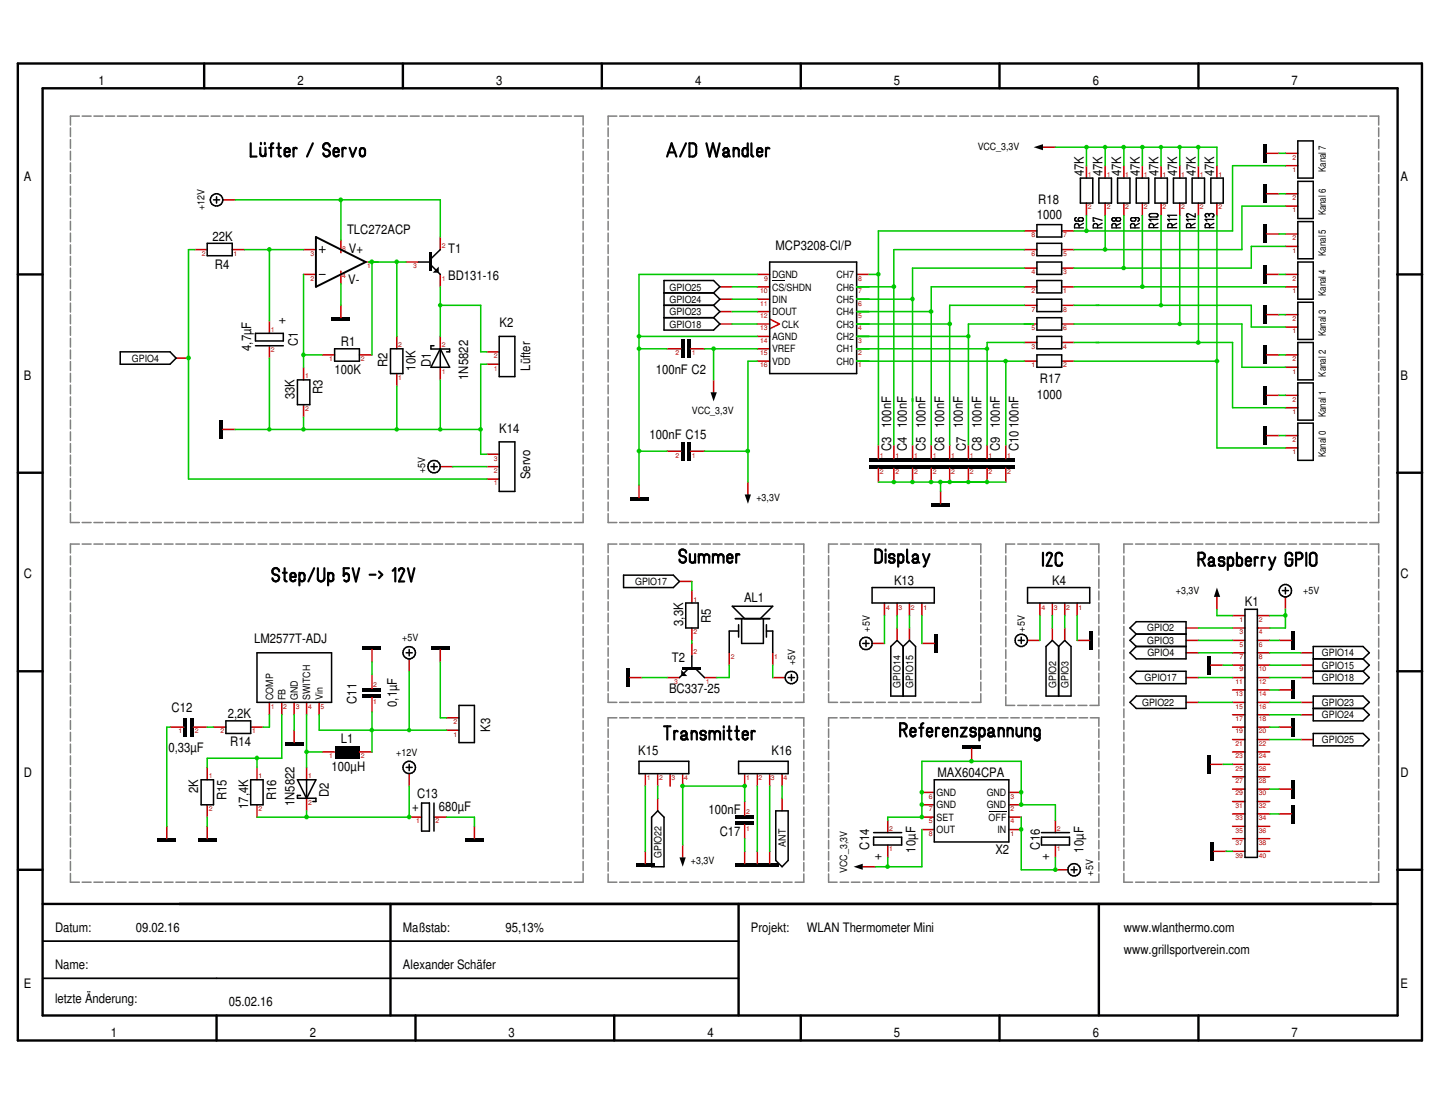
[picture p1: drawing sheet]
<svg xmlns="http://www.w3.org/2000/svg" width="279mm" height="216mm" viewBox="0 0 279 216" stroke-linecap="round" stroke-linejoin="round" font-family="sans-serif">
<defs><g id="words">
<g font-size="2.5" fill="#000001">
<text x="19.2" y="16.6">1</text>
<text x="57.9" y="16.6">2</text>
<text x="96.6" y="16.6">3</text>
<text x="135.3" y="16.6">4</text>
<text x="174" y="16.6">5</text>
<text x="212.8" y="16.6">6</text>
<text x="251.5" y="16.6">7</text>
<text x="4.7" y="35.3">A</text>
<text x="211" y="34.3" transform="rotate(-90 211 34.3)">47K</text>
<text x="214.7" y="34.3" transform="rotate(-90 214.7 34.3)">47K</text>
<text x="218.3" y="34.3" transform="rotate(-90 218.3 34.3)">47K</text>
<text x="221.9" y="34.3" transform="rotate(-90 221.9 34.3)">47K</text>
<text x="225.6" y="34.3" transform="rotate(-90 225.6 34.3)">47K</text>
<text x="229.2" y="34.3" transform="rotate(-90 229.2 34.3)">47K</text>
<text x="232.8" y="34.3" transform="rotate(-90 232.8 34.3)">47K</text>
<text x="236.4" y="34.3" transform="rotate(-90 236.4 34.3)">47K</text>
<text x="272.7" y="35.3">A</text>
<text x="202.1" y="39.6">R18</text>
<text x="41.4" y="46.9">22K</text>
<text x="67.6" y="45.6">TLC272ACP</text>
<text x="201.9" y="42.6">1000</text>
<text x="41.8" y="52.3">R4</text>
<text x="67.9" y="49.3">V+</text>
<text x="87.2" y="49.2">T1</text>
<text x="151" y="48.7">MCP3208-CI/P</text>
<text x="67.8" y="55.3">V-</text>
<text x="87.2" y="54.5">BD131-16</text>
<text x="55.6" y="63.1" transform="rotate(-90 55.6 63.1)">+</text>
<text x="97.2" y="63.8">K2</text>
<text x="48.9" y="68.3" transform="rotate(-90 48.9 68.3)">4,7µF</text>
<text x="58" y="67.4" transform="rotate(-90 58 67.4)">C1</text>
<text x="66.4" y="67.3">R1</text>
<text x="75.4" y="71.5" transform="rotate(-90 75.4 71.5)">R2</text>
<text x="83.9" y="71.5" transform="rotate(-90 83.9 71.5)">D1</text>
<text x="4.7" y="74">B</text>
<text x="57.4" y="77.8" transform="rotate(-90 57.4 77.8)">33K</text>
<text x="62.8" y="76.7" transform="rotate(-90 62.8 76.7)">R3</text>
<text x="65.2" y="72.7">100K</text>
<text x="80.9" y="72.1" transform="rotate(-90 80.9 72.1)">10K</text>
<text x="91.2" y="74" transform="rotate(-90 91.2 74)">1N5822</text>
<text x="103.3" y="72.2" transform="rotate(-90 103.3 72.2)">Lüfter</text>
<text x="127.7" y="72.8">100nF C2</text>
<text x="201.9" y="77.6">1000</text>
<text x="202.5" y="74.6">R17</text>
<text x="272.7" y="74">B</text>
<text x="173.5" y="83.4" transform="rotate(-90 173.5 83.4)">100nF</text>
<text x="176.6" y="83.4" transform="rotate(-90 176.6 83.4)">100nF</text>
<text x="180.2" y="83.4" transform="rotate(-90 180.2 83.4)">100nF</text>
<text x="183.8" y="83.4" transform="rotate(-90 183.8 83.4)">100nF</text>
<text x="187.5" y="83.4" transform="rotate(-90 187.5 83.4)">100nF</text>
<text x="191.1" y="83.4" transform="rotate(-90 191.1 83.4)">100nF</text>
<text x="194.7" y="83.4" transform="rotate(-90 194.7 83.4)">100nF</text>
<text x="97.2" y="84.3">K14</text>
<text x="126.5" y="85.5">100nF C15</text>
<text x="173.5" y="87.9" transform="rotate(-90 173.5 87.9)">C3</text>
<text x="176.6" y="87.9" transform="rotate(-90 176.6 87.9)">C4</text>
<text x="180.2" y="87.9" transform="rotate(-90 180.2 87.9)">C5</text>
<text x="183.8" y="87.9" transform="rotate(-90 183.8 87.9)">C6</text>
<text x="188" y="87.9" transform="rotate(-90 188 87.9)">C7</text>
<text x="191.1" y="87.9" transform="rotate(-90 191.1 87.9)">C8</text>
<text x="194.7" y="87.9" transform="rotate(-90 194.7 87.9)">C9</text>
<text x="198.3" y="87.9" transform="rotate(-90 198.3 87.9)">C10100nF</text>
<text x="103.3" y="93.3" transform="rotate(-90 103.3 93.3)">Servo</text>
<text x="4.7" y="112.6">C</text>
<text x="174.1" y="113.9">K13</text>
<text x="204.9" y="113.9">K4</text>
<text x="272.7" y="112.6">C</text>
<text x="144.9" y="117.3">AL1</text>
<text x="242.4" y="118">K1</text>
<text x="49.5" y="125.3">LM2577T-ADJ</text>
<text x="133" y="121.8" transform="rotate(-90 133 121.8)">3,3K</text>
<text x="138.4" y="121.4" transform="rotate(-90 138.4 121.4)">R5</text>
<text x="130.8" y="128.9">T2</text>
<text x="69.4" y="137" transform="rotate(-90 69.4 137)">C11</text>
<text x="77.3" y="137.6" transform="rotate(-90 77.3 137.6)">0,1µF</text>
<text x="130.3" y="134.8">BC337-25</text>
<text x="33.4" y="138.6">C12</text>
<text x="44.4" y="139.8">2,2K</text>
<text x="95.4" y="142.4" transform="rotate(-90 95.4 142.4)">K3</text>
<text x="32.8" y="146.4">0,33µF</text>
<text x="44.8" y="145.3">R14</text>
<text x="66.4" y="144.6">L1</text>
<text x="124.2" y="147.1">K15</text>
<text x="150.2" y="147.1">K16</text>
<text x="4.7" y="151.2">D</text>
<text x="38.6" y="154.5" transform="rotate(-90 38.6 154.5)">2K</text>
<text x="44.1" y="155.8" transform="rotate(-90 44.1 155.8)">R15</text>
<text x="53.8" y="155.8" transform="rotate(-90 53.8 155.8)">R16</text>
<text x="64.1" y="155.2" transform="rotate(-90 64.1 155.2)">D2</text>
<text x="64.6" y="150">100µH</text>
<text x="81.2" y="155.4">C13</text>
<text x="182.5" y="151.3">MAX604CPA</text>
<text x="272.7" y="151.2">D</text>
<text x="48.3" y="157.5" transform="rotate(-90 48.3 157.5)">17,4K</text>
<text x="57.4" y="157" transform="rotate(-90 57.4 157)">1N5822</text>
<text x="80.3" y="157.9">+</text>
<text x="85.4" y="157.9">680µF</text>
<text x="138" y="158.5">100nF</text>
<text x="140.1" y="162.8">C17</text>
<text x="169.2" y="165.4" transform="rotate(-90 169.2 165.4)">C14</text>
<text x="171.6" y="167.5" transform="rotate(-90 171.6 167.5)">+</text>
<text x="178.3" y="166" transform="rotate(-90 178.3 166)">10µF</text>
<text x="193.8" y="166.3">X2</text>
<text x="202.5" y="165.4" transform="rotate(-90 202.5 165.4)">C16</text>
<text x="204.3" y="167.5" transform="rotate(-90 204.3 167.5)">+</text>
<text x="210.9" y="166" transform="rotate(-90 210.9 166)">10µF</text>
<text x="10.7" y="181.4">Datum:</text>
<text x="26.5" y="181.4">09.02.16</text>
<text x="78.4" y="181.4">Maßstab:</text>
<text x="98.4" y="181.4">95,13%</text>
<text x="146.2" y="181.4">Projekt:</text>
<text x="157.1" y="181.4">WLAN Thermometer Mini</text>
<text x="218.8" y="185.6">www.grillsportverein.com</text>
<text x="218.8" y="181.4">www.wlanthermo.com</text>
<text x="10.7" y="188.6">Name:</text>
<text x="78.4" y="188.6">Alexander Schäfer</text>
<text x="4.7" y="192.3">E</text>
<text x="10.7" y="195.3">letzte Änderung:</text>
<text x="44.6" y="195.9">05.02.16</text>
<text x="272.7" y="192.3">E</text>
<text x="21.6" y="201.9">1</text>
<text x="60.3" y="201.9">2</text>
<text x="99" y="201.9">3</text>
<text x="137.8" y="201.9">4</text>
<text x="174" y="201.9">5</text>
<text x="212.8" y="201.9">6</text>
<text x="251.5" y="201.9">7</text>
</g>
<g font-size="1.9" fill="#000001">
<text x="190.4" y="29.3">VCC_3,3V</text>
<text x="258.1" y="33.5" transform="rotate(-90 258.1 33.5)">Kanal 7</text>
<text x="39.8" y="40.9" transform="rotate(-90 39.8 40.9)">+12V</text>
<text x="258.1" y="42" transform="rotate(-90 258.1 42)">Kanal 6</text>
<text x="258.1" y="49.8" transform="rotate(-90 258.1 49.8)">Kanal 5</text>
<text x="130.3" y="56.6">GPIO25</text>
<text x="130.3" y="59">GPIO24</text>
<text x="150.3" y="59">DIN</text>
<text x="150.3" y="56.6">CS/SHDN</text>
<text x="150.3" y="54.1">DGND</text>
<text x="162.9" y="54.1">CH7</text>
<text x="162.9" y="56.6">CH6</text>
<text x="162.9" y="59">CH5</text>
<text x="258.1" y="57.6" transform="rotate(-90 258.1 57.6)">Kanal 4</text>
<text x="130.3" y="61.4">GPIO23</text>
<text x="130.3" y="63.8">GPIO18</text>
<text x="150.3" y="61.4">DOUT</text>
<text x="152.2" y="63.8">CLK</text>
<text x="162.9" y="61.4">CH4</text>
<text x="162.9" y="63.8">CH3</text>
<text x="258.1" y="65.5" transform="rotate(-90 258.1 65.5)">Kanal 3</text>
<text x="25.7" y="70.4">GPIO4</text>
<text x="150.3" y="71">VDD</text>
<text x="150.3" y="68.6">VREF</text>
<text x="150.3" y="66.2">AGND</text>
<text x="162.9" y="66.2">CH2</text>
<text x="162.9" y="68.6">CH1</text>
<text x="162.9" y="71">CH0</text>
<text x="258.1" y="73.3" transform="rotate(-90 258.1 73.3)">Kanal 2</text>
<text x="134.7" y="80.6">VCC_3,3V</text>
<text x="258.1" y="81.2" transform="rotate(-90 258.1 81.2)">Kanal 1</text>
<text x="258.1" y="89" transform="rotate(-90 258.1 89)">Kanal 0</text>
<text x="82.8" y="92.2" transform="rotate(-90 82.8 92.2)">+5V</text>
<text x="147.3" y="97.6">+3,3V</text>
<text x="123.7" y="113.9">GPIO17</text>
<text x="228.9" y="115.7">+3,3V</text>
<text x="253.7" y="115.7">+5V</text>
<text x="78.3" y="124.8">+5V</text>
<text x="169.3" y="123" transform="rotate(-90 169.3 123)">+5V</text>
<text x="199.6" y="123" transform="rotate(-90 199.6 123)">+5V</text>
<text x="223.4" y="125.3">GPIO3</text>
<text x="223.4" y="122.9">GPIO2</text>
<text x="154.8" y="129.5" transform="rotate(-90 154.8 129.5)">+5V</text>
<text x="223.4" y="127.8">GPIO4</text>
<text x="257.4" y="130.2">GPIO15</text>
<text x="257.4" y="127.8">GPIO14</text>
<text x="53.2" y="136.3" transform="rotate(-90 53.2 136.3)">COMP</text>
<text x="55.6" y="136.3" transform="rotate(-90 55.6 136.3)">FB</text>
<text x="58" y="136.3" transform="rotate(-90 58 136.3)">GND</text>
<text x="60.4" y="136.3" transform="rotate(-90 60.4 136.3)">SWITCH</text>
<text x="62.9" y="136.3" transform="rotate(-90 62.9 136.3)">Vin</text>
<text x="175.3" y="133.9" transform="rotate(-90 175.3 133.9)">GPIO14</text>
<text x="177.8" y="133.9" transform="rotate(-90 177.8 133.9)">GPIO15</text>
<text x="205.6" y="133.9" transform="rotate(-90 205.6 133.9)">GPIO2</text>
<text x="208" y="133.9" transform="rotate(-90 208 133.9)">GPIO3</text>
<text x="222.4" y="137.5">GPIO22</text>
<text x="222.8" y="132.6">GPIO17</text>
<text x="257.4" y="137.5">GPIO23</text>
<text x="257.4" y="132.6">GPIO18</text>
<text x="257.4" y="139.9">GPIO24</text>
<text x="77.1" y="147.1">+12V</text>
<text x="257.4" y="144.7">GPIO25</text>
<text x="182.4" y="154.9">GND</text>
<text x="192.1" y="154.9">GND</text>
<text x="182.4" y="157.4">GND</text>
<text x="182.4" y="159.8">SET</text>
<text x="192.1" y="157.4">GND</text>
<text x="192.5" y="159.8">OFF</text>
<text x="128.8" y="167.1" transform="rotate(-90 128.8 167.1)">GPIO22</text>
<text x="153" y="164.8" transform="rotate(-90 153 164.8)">ANT</text>
<text x="182.4" y="162.2">OUT</text>
<text x="194.2" y="162.2">IN</text>
<text x="134.5" y="168.2">+3,3V</text>
<text x="165" y="169.9" transform="rotate(-90 165 169.9)">VCC_3,3V</text>
<text x="212.9" y="170.5" transform="rotate(-90 212.9 170.5)">+5V</text>
</g>
<g font-size="1.3" fill="#c80000">
<text x="211.8" y="34.4">1</text>
<text x="215.5" y="34.4">1</text>
<text x="219.1" y="34.4">1</text>
<text x="222.7" y="34.4">1</text>
<text x="226.4" y="34.4">1</text>
<text x="230" y="34.4">1</text>
<text x="233.6" y="34.4">1</text>
<text x="237.2" y="34.4">1</text>
<text x="251.6" y="31.1">2</text>
<text x="251.6" y="33.5">1</text>
<text x="211.8" y="40.8">2</text>
<text x="215.5" y="40.8">2</text>
<text x="219.1" y="40.8">2</text>
<text x="222.7" y="40.8">2</text>
<text x="226.4" y="40.8">2</text>
<text x="230" y="40.8">2</text>
<text x="233.6" y="40.8">2</text>
<text x="237.2" y="40.8">2</text>
<text x="251.6" y="38.9">2</text>
<text x="251.6" y="41.4">1</text>
<text x="200.8" y="46.2">8</text>
<text x="207" y="46.2">7</text>
<text x="251.6" y="46.8">2</text>
<text x="39.3" y="49.8">2</text>
<text x="45.5" y="49.8">1</text>
<text x="60.5" y="49.8">3</text>
<text x="66.6" y="48.9">8</text>
<text x="71.5" y="52.2">1</text>
<text x="80.4" y="52.2">3</text>
<text x="86" y="48.3">2</text>
<text x="200.8" y="49.8">6</text>
<text x="200.8" y="53.4">4</text>
<text x="207" y="49.8">5</text>
<text x="207" y="53.4">3</text>
<text x="251.6" y="49.2">1</text>
<text x="60.5" y="54.7">2</text>
<text x="66.6" y="54.1">4</text>
<text x="86" y="54.7">1</text>
<text x="148" y="59.5">11</text>
<text x="148" y="57.1">10</text>
<text x="148.8" y="54.7">9</text>
<text x="167.1" y="54.7">8</text>
<text x="167.1" y="57.1">7</text>
<text x="167.1" y="59.5">6</text>
<text x="200.8" y="57.1">2</text>
<text x="207" y="57.1">1</text>
<text x="251.6" y="54.7">2</text>
<text x="251.6" y="57.1">1</text>
<text x="52.7" y="64.6">1</text>
<text x="148" y="64.3">13</text>
<text x="148" y="61.9">12</text>
<text x="167.1" y="61.9">5</text>
<text x="167.1" y="64.3">4</text>
<text x="200.8" y="60.7">7</text>
<text x="200.8" y="64.3">5</text>
<text x="207" y="60.7">8</text>
<text x="207" y="64.3">6</text>
<text x="251.6" y="62.5">2</text>
<text x="251.6" y="64.9">1</text>
<text x="52.7" y="68.5">2</text>
<text x="64.1" y="70.4">1</text>
<text x="70.3" y="70.4">2</text>
<text x="77.6" y="67.6">2</text>
<text x="86" y="67.6">2</text>
<text x="96.1" y="69.7">2</text>
<text x="131.5" y="69.1">2</text>
<text x="134.7" y="69.1">1</text>
<text x="148" y="71.5">16</text>
<text x="148" y="69.1">15</text>
<text x="148" y="66.7">14</text>
<text x="167.1" y="66.7">3</text>
<text x="167.1" y="69.1">2</text>
<text x="167.1" y="71.5">1</text>
<text x="200.8" y="67.9">3</text>
<text x="200.8" y="71.5">1</text>
<text x="207" y="67.9">4</text>
<text x="207" y="71.5">2</text>
<text x="251.6" y="70.4">2</text>
<text x="59.4" y="73.7">1</text>
<text x="77.6" y="74">1</text>
<text x="86" y="72.8">1</text>
<text x="96.1" y="72.1">1</text>
<text x="251.6" y="72.8">1</text>
<text x="59.4" y="80">2</text>
<text x="251.6" y="78.2">2</text>
<text x="251.6" y="80.6">1</text>
<text x="96.1" y="89.7">3</text>
<text x="131.5" y="89.1">2</text>
<text x="134.7" y="89.1">1</text>
<text x="171.3" y="89.1">1</text>
<text x="174.3" y="89.1">1</text>
<text x="178" y="89.1">1</text>
<text x="181.6" y="89.1">1</text>
<text x="185.2" y="89.1">1</text>
<text x="188.8" y="89.1">1</text>
<text x="192.5" y="89.1">1</text>
<text x="196.1" y="89.1">1</text>
<text x="251.6" y="86">2</text>
<text x="251.6" y="88.5">1</text>
<text x="96.1" y="92.1">2</text>
<text x="96.1" y="94.5">1</text>
<text x="171.3" y="92.4">2</text>
<text x="174.3" y="92.4">2</text>
<text x="178" y="92.4">2</text>
<text x="181.6" y="92.4">2</text>
<text x="185.2" y="92.4">2</text>
<text x="188.8" y="92.4">2</text>
<text x="192.5" y="92.4">2</text>
<text x="196.1" y="92.4">2</text>
<text x="135" y="117.1">1</text>
<text x="172.5" y="118.7">4</text>
<text x="174.9" y="118.7">3</text>
<text x="177.3" y="118.7">2</text>
<text x="179.8" y="118.7">1</text>
<text x="202.8" y="118.7">4</text>
<text x="205.2" y="118.7">3</text>
<text x="207.6" y="118.7">2</text>
<text x="210" y="118.7">1</text>
<text x="135" y="123.5">2</text>
<text x="241.3" y="121.1">1</text>
<text x="241.3" y="125.9">5</text>
<text x="241.3" y="123.5">3</text>
<text x="245.1" y="125.9">6</text>
<text x="245.1" y="123.5">4</text>
<text x="245.1" y="121.1">2</text>
<text x="135" y="127.4">2</text>
<text x="142.3" y="128.3">2</text>
<text x="150.7" y="128.3">1</text>
<text x="241.3" y="130.7">9</text>
<text x="241.3" y="128.3">7</text>
<text x="245.1" y="130.7">10</text>
<text x="245.1" y="128.3">8</text>
<text x="52.7" y="138">1</text>
<text x="55.2" y="138">2</text>
<text x="57.6" y="138">3</text>
<text x="60" y="138">4</text>
<text x="62.4" y="138">5</text>
<text x="72.7" y="133.7">2</text>
<text x="72.7" y="137.1">1</text>
<text x="131.2" y="133.1">3</text>
<text x="137.4" y="133.1">1</text>
<text x="240.6" y="138">15</text>
<text x="240.6" y="135.6">13</text>
<text x="240.6" y="133.1">11</text>
<text x="245.1" y="138">16</text>
<text x="245.1" y="135.6">14</text>
<text x="245.1" y="133.1">12</text>
<text x="34.8" y="142.8">1</text>
<text x="37.9" y="142.8">2</text>
<text x="42.9" y="142.8">2</text>
<text x="49.1" y="142.8">1</text>
<text x="88.3" y="141">2</text>
<text x="88.3" y="143.4">1</text>
<text x="240.6" y="142.8">19</text>
<text x="240.6" y="140.4">17</text>
<text x="245.1" y="142.8">20</text>
<text x="245.1" y="140.4">18</text>
<text x="64.1" y="147.6">1</text>
<text x="70.3" y="147.6">2</text>
<text x="240.6" y="147.6">23</text>
<text x="240.6" y="145.2">21</text>
<text x="245.1" y="147.6">24</text>
<text x="245.1" y="145.2">22</text>
<text x="40.6" y="151.6">1</text>
<text x="50.3" y="151.6">1</text>
<text x="60" y="151.6">1</text>
<text x="125.9" y="151.8">1</text>
<text x="128.4" y="151.8">2</text>
<text x="130.8" y="151.8">3</text>
<text x="133.2" y="151.8">4</text>
<text x="145.3" y="151.8">1</text>
<text x="147.7" y="151.8">2</text>
<text x="150.1" y="151.8">3</text>
<text x="152.6" y="151.8">4</text>
<text x="180.8" y="155.5">6</text>
<text x="196.7" y="155.5">3</text>
<text x="240.6" y="154.9">29</text>
<text x="240.6" y="152.4">27</text>
<text x="240.6" y="150">25</text>
<text x="245.1" y="154.9">30</text>
<text x="245.1" y="152.4">28</text>
<text x="245.1" y="150">26</text>
<text x="40.6" y="157.9">2</text>
<text x="50.3" y="157.9">2</text>
<text x="60" y="156.7">2</text>
<text x="81" y="160.3">1</text>
<text x="84.8" y="160.3">2</text>
<text x="145.3" y="158.5">2</text>
<text x="145.3" y="161.8">1</text>
<text x="173.1" y="161.8">2</text>
<text x="180.8" y="157.9">7</text>
<text x="180.8" y="160.3">5</text>
<text x="196.7" y="160.3">4</text>
<text x="196.7" y="157.9">2</text>
<text x="205.8" y="161.8">2</text>
<text x="240.6" y="159.7">33</text>
<text x="240.6" y="157.3">31</text>
<text x="245.1" y="159.7">34</text>
<text x="245.1" y="157.3">32</text>
<text x="173.1" y="165.7">1</text>
<text x="180.8" y="162.7">8</text>
<text x="196.7" y="162.7">1</text>
<text x="205.8" y="165.7">1</text>
<text x="240.6" y="167">39</text>
<text x="240.6" y="164.5">37</text>
<text x="240.6" y="162.1">35</text>
<text x="245.1" y="167">40</text>
<text x="245.1" y="164.5">38</text>
<text x="245.1" y="162.1">36</text>
</g>
</g></defs>
<g fill="none" stroke="#808080" stroke-width=".3">
<path d="M13.7 24.9v1.7M13.7 27.2v1.7M13.7 29.5v1.7M13.7 31.7v1.7M13.7 34v1.7M13.7 36.3v1.7M13.7 38.6v1.7M15.5 22.6h-1.8v1.7M16 22.6h1.7M18.3 22.6h1.7M20.6 22.6h1.7M22.9 22.6h1.7"/>
<path d="M25.1 22.6h1.7M27.4 22.6h1.7M29.7 22.6h1.7M32 22.6h1.7M34.2 22.6h1.8M36.5 22.6h1.8M38.8 22.6h1.8M41.1 22.6h1.7M43.4 22.6h1.7M45.7 22.6h1.7M48 22.6h1.7M50.2 22.6h1.7"/>
<path d="M52.5 22.6h1.7M54.8 22.6h1.7M57.1 22.6h1.7M59.4 22.6h1.7M61.6 22.6h1.8M63.9 22.6h1.8M66.2 22.6h1.7M68.5 22.6h1.7M70.8 22.6h1.7M73.1 22.6h1.7M75.4 22.6h1.6M77.6 22.6h1.7"/>
<path d="M79.9 22.6h1.7M82.2 22.6h1.7M84.5 22.6h1.7M86.7 22.6h1.7M89 22.6h1.7M91.3 22.6h1.7M93.6 22.6h1.7M95.9 22.6h1.7M98.1 22.6h1.8M100.4 22.6h1.8M102.7 22.6h1.7M105 22.6h1.7"/>
<path d="M107.3 22.6h1.7M109.6 22.6h1.7M111.8 22.6h1.7v1.7M113.5 24.9v1.7M113.5 27.2v1.7M113.5 29.5v1.7M113.5 31.7v1.7M113.5 34v1.7M113.5 36.3v1.7M113.5 38.6v1.7M118.4 24.9v1.7M118.4 27.2v1.7"/>
<path d="M118.4 29.5v1.7M118.4 31.7v1.7M118.4 34v1.7M118.4 36.3v1.7M118.4 38.6v1.7M120.1 22.6h-1.7v1.7M120.6 22.6h1.8M122.9 22.6h1.8M125.2 22.6h1.8M127.5 22.6h1.7M129.8 22.6h1.7M132.1 22.6h1.7"/>
<path d="M134.4 22.6h1.7M136.7 22.6h1.6M138.9 22.6h1.7M141.2 22.6h1.7M143.5 22.6h1.7M145.8 22.6h1.7M148 22.6h1.8M150.3 22.6h1.8M152.6 22.6h1.7M154.9 22.6h1.7M157.2 22.6h1.7M159.5 22.6h1.7"/>
<path d="M161.8 22.6h1.6M164 22.6h1.7M166.3 22.6h1.7M168.6 22.6h1.7M170.9 22.6h1.7M173.1 22.6h1.8M175.4 22.6h1.8M177.7 22.6h1.7M180 22.6h1.7M182.3 22.6h1.7M184.6 22.6h1.7M186.9 22.6h1.7"/>
<path d="M189.1 22.6h1.7M191.4 22.6h1.7M193.7 22.6h1.7M196 22.6h1.7M198.2 22.6h1.8M200.5 22.6h1.7M202.8 22.6h1.7M205.1 22.6h1.7M207.4 22.6h1.7M209.7 22.6h1.7M211.9 22.6h1.8M214.2 22.6h1.7"/>
<path d="M216.5 22.6h1.7M218.8 22.6h1.7M221.1 22.6h1.7M223.4 22.6h1.6M225.6 22.6h1.7M227.9 22.6h1.7M230.2 22.6h1.7M232.5 22.6h1.7M234.7 22.6h1.8M237 22.6h1.8M239.3 22.6h1.7M241.6 22.6h1.7"/>
<path d="M243.9 22.6h1.7M246.2 22.6h1.7M248.5 22.6h1.6M250.7 22.6h1.7M253 22.6h1.7M255.3 22.6h1.7M257.6 22.6h1.7M259.8 22.6h1.8M262.1 22.6h1.8M264.4 22.6h1.7M266.7 22.6h1.7v1.7M268.4 24.9v1.7"/>
<path d="M268.4 27.2v1.7M268.4 29.5v1.7M268.4 31.7v1.7M268.4 34v1.7M268.4 36.3v1.7M268.4 38.6v1.7M13.7 40.8v1.7M13.7 43.1v1.7M13.7 45.4v1.7M13.7 47.7v1.7M13.7 49.9v1.7M13.7 52.2v1.7"/>
<path d="M13.7 54.5v1.7M13.7 56.8v1.7M13.7 59v1.7M113.5 40.8v1.7M113.5 43.1v1.7M113.5 45.4v1.7M113.5 47.7v1.7M113.5 49.9v1.7M113.5 52.2v1.7M113.5 54.5v1.7M113.5 56.8v1.7M113.5 59v1.7"/>
<path d="M118.4 40.8v1.7M118.4 43.1v1.7M118.4 45.4v1.7M118.4 47.7v1.7M118.4 49.9v1.7M118.4 52.2v1.7M118.4 54.5v1.7M118.4 56.8v1.7M118.4 59v1.7M268.4 40.8v1.7M268.4 43.1v1.7M268.4 45.4v1.7"/>
<path d="M268.4 47.7v1.7M268.4 49.9v1.7M268.4 52.2v1.7M268.4 54.5v1.7M268.4 56.8v1.7M268.4 59v1.7M13.7 61.3v1.7M13.7 63.6v1.7M13.7 65.9v1.7M13.7 68.2v1.6M13.7 70.4v1.7M13.7 72.7v1.7"/>
<path d="M13.7 75v1.7M13.7 77.3v1.7M13.7 79.5v1.7M113.5 61.3v1.7M113.5 63.6v1.7M113.5 65.9v1.7M113.5 68.2v1.6M113.5 70.4v1.7M113.5 72.7v1.7M113.5 75v1.7M113.5 77.3v1.7M113.5 79.5v1.7"/>
<path d="M118.4 61.3v1.7M118.4 63.6v1.7M118.4 65.9v1.7M118.4 68.2v1.6M118.4 70.4v1.7M118.4 72.7v1.7M118.4 75v1.7M118.4 77.3v1.7M118.4 79.5v1.7M268.4 61.3v1.7M268.4 63.6v1.7M268.4 65.9v1.7"/>
<path d="M268.4 68.2v1.6M268.4 70.4v1.7M268.4 72.7v1.7M268.4 75v1.7M268.4 77.3v1.7M268.4 79.5v1.7M13.7 100v1.7h1.8M13.7 81.8v1.7M13.7 84.1v1.7M13.7 86.4v1.7M13.7 88.6v1.7M13.7 90.9v1.7"/>
<path d="M13.7 93.2v1.7M13.7 95.5v1.7M13.7 97.7v1.7M113.5 100v1.7h-1.7M113.5 81.8v1.7M113.5 84.1v1.7M113.5 86.4v1.7M113.5 88.6v1.7M113.5 90.9v1.7M113.5 93.2v1.7M113.5 95.5v1.7M113.5 97.7v1.7"/>
<path d="M118.4 81.8v1.7M118.4 84.1v1.7M118.4 86.4v1.7M118.4 88.6v1.7M118.4 90.9v1.7M118.4 93.2v1.7M118.4 95.5v1.7M118.4 97.7v1.7M118.4 100v1.7h1.7M268.4 81.8v1.7M268.4 84.1v1.7M268.4 86.4v1.7"/>
<path d="M268.4 88.6v1.7M268.4 90.9v1.7M268.4 93.2v1.7M268.4 95.5v1.7M268.4 97.7v1.7M268.4 100v1.7h-1.7M13.7 108.2v1.7M13.7 110.5v1.7M13.7 112.8v1.7M13.7 115.1v1.7M13.7 117.4v1.7M13.7 119.7v1.7"/>
<path d="M15.5 105.9h-1.8v1.8M16 105.9h1.7M16 101.7h1.7M18.3 105.9h1.7M18.3 101.7h1.7M20.6 105.9h1.7M20.6 101.7h1.7M22.9 105.9h1.7M22.9 101.7h1.7M25.1 105.9h1.7M25.1 101.7h1.7M27.4 105.9h1.7"/>
<path d="M27.4 101.7h1.7M29.7 105.9h1.7M29.7 101.7h1.7M32 105.9h1.7M32 101.7h1.7M34.2 105.9h1.8M34.2 101.7h1.8M36.5 105.9h1.8M36.5 101.7h1.8M38.8 105.9h1.8M38.8 101.7h1.8M41.1 105.9h1.7"/>
<path d="M41.1 101.7h1.7M43.4 105.9h1.7M43.4 101.7h1.7M45.7 105.9h1.7M45.7 101.7h1.7M48 105.9h1.7M48 101.7h1.7M50.2 105.9h1.7M50.2 101.7h1.7M52.5 105.9h1.7M52.5 101.7h1.7M54.8 105.9h1.7"/>
<path d="M54.8 101.7h1.7M57.1 105.9h1.7M57.1 101.7h1.7M59.4 105.9h1.7M59.4 101.7h1.7M61.6 105.9h1.8M61.6 101.7h1.8M63.9 105.9h1.8M63.9 101.7h1.8M66.2 105.9h1.7M66.2 101.7h1.7M68.5 105.9h1.7"/>
<path d="M68.5 101.7h1.7M70.8 105.9h1.7M70.8 101.7h1.7M73.1 105.9h1.7M73.1 101.7h1.7M75.4 105.9h1.6M75.4 101.7h1.6M77.6 105.9h1.7M77.6 101.7h1.7M79.9 105.9h1.7M79.9 101.7h1.7M82.2 105.9h1.7"/>
<path d="M82.2 101.7h1.7M84.5 105.9h1.7M84.5 101.7h1.7M86.7 105.9h1.7M86.7 101.7h1.7M89 105.9h1.7M89 101.7h1.7M91.3 105.9h1.7M91.3 101.7h1.7M93.6 105.9h1.7M93.6 101.7h1.7M95.9 105.9h1.7"/>
<path d="M95.9 101.7h1.7M98.1 105.9h1.8M98.1 101.7h1.8M100.4 105.9h1.8M100.4 101.7h1.8M102.7 105.9h1.7M102.7 101.7h1.7M105 105.9h1.7M105 101.7h1.7M107.3 105.9h1.7M107.3 101.7h1.7M109.6 105.9h1.7"/>
<path d="M109.6 101.7h1.7M111.8 105.9h1.7v1.8M113.5 108.2v1.7M113.5 110.5v1.7M113.5 112.8v1.7M113.5 115.1v1.7M113.5 117.4v1.7M113.5 119.7v1.7M118.4 108.2v1.7M118.4 110.4v1.7M118.4 112.6v1.7M118.4 114.9v1.7"/>
<path d="M118.4 117.1v1.7M118.4 119.4v1.7M120.1 105.9h-1.7v1.7M120.6 105.9h1.8M120.6 101.7h1.8M122.9 105.9h1.7M122.9 101.7h1.8M125.2 105.9h1.7M125.2 101.7h1.8M127.5 105.9h1.7M127.5 101.7h1.7M129.8 105.9h1.7"/>
<path d="M129.8 101.7h1.7M132 105.9h1.7M132.1 101.7h1.7M134.3 105.9h1.7M134.4 101.7h1.7M136.6 105.9h1.7M136.7 101.7h1.6M138.9 105.9h1.7M138.9 101.7h1.7M141.1 105.9h1.7M141.2 101.7h1.7M143.4 105.9h1.7"/>
<path d="M143.5 101.7h1.7M145.7 105.9h1.7M145.8 101.7h1.7M148 105.9h1.7M148 101.7h1.8M150.2 105.9h1.7M150.3 101.7h1.8M152.5 105.9h1.7M152.6 101.7h1.7M154.8 105.9h1.7v1.7M154.9 101.7h1.7M156.5 108.2v1.7"/>
<path d="M156.5 110.4v1.7M156.5 112.6v1.7M156.5 114.9v1.7M156.5 117.1v1.7M156.5 119.4v1.7M157.2 101.7h1.7M159.5 101.7h1.7M161.3 108.2v1.7M161.3 110.4v1.7M161.3 112.6v1.7M161.3 114.9v1.7M161.3 117.1v1.7"/>
<path d="M161.3 119.4v1.7M161.8 101.7h1.6M163.1 105.9h-1.8v1.7M163.7 105.9h1.7M164 101.7h1.7M166 105.9h1.7M166.3 101.7h1.7M168.3 105.9h1.8M168.6 101.7h1.7M170.6 105.9h1.8M170.9 101.7h1.7M173 105.9h1.7"/>
<path d="M173.1 101.7h1.8M175.3 105.9h1.7M175.4 101.7h1.8M177.6 105.9h1.8M177.7 101.7h1.7M180 105.9h1.7M180 101.7h1.7M182.2 105.9h1.8M182.3 101.7h1.7M184.6 105.9h1.8M184.6 101.7h1.7M186.9 101.7h1.7"/>
<path d="M186.9 105.9h1.7M189.1 101.7h1.7M189.2 105.9h1.8v1.7M191 108.2v1.7M191 110.4v1.7M191 112.6v1.7M191 114.9v1.7M191 117.1v1.7M191 119.4v1.7M191.4 101.7h1.7M193.7 101.7h1.7M195.8 108.2v1.7"/>
<path d="M195.8 110.5v1.7M195.8 112.8v1.7M195.8 115.1v1.7M195.8 117.3v1.8M195.8 119.6v1.8M196 101.7h1.7M197.6 105.9h-1.8v1.8M198.2 105.9h1.7M198.2 101.7h1.8M200.5 105.9h1.8M200.5 101.7h1.7M202.8 101.7h1.7"/>
<path d="M202.9 105.9h1.7M205.1 101.7h1.7M205.2 105.9h1.7M207.4 101.7h1.7M207.5 105.9h1.8M209.7 101.7h1.7M209.9 105.9h1.7M211.9 101.7h1.8M212.2 105.9h1.8v1.8M214 108.2v1.7M214 110.5v1.7M214 112.8v1.7"/>
<path d="M214 115.1v1.7M214 117.3v1.8M214 119.6v1.8M214.2 101.7h1.7M216.5 101.7h1.7M218.8 101.7h1.7M218.8 108.2v1.7M218.8 110.5v1.7M218.8 112.8v1.7M218.8 115.1v1.7M218.8 117.4v1.7M218.8 119.7v1.7"/>
<path d="M220.5 105.9h-1.7v1.8M221.1 101.7h1.7M221.1 105.9h1.7M223.4 105.9h1.7M223.4 101.7h1.6M225.6 105.9h1.8M225.6 101.7h1.7M227.9 105.9h1.8M227.9 101.7h1.7M230.2 105.9h1.7M230.2 101.7h1.7M232.5 105.9h1.7"/>
<path d="M232.5 101.7h1.7M234.7 101.7h1.8M234.8 105.9h1.7M237 101.7h1.8M237.1 105.9h1.7M239.3 101.7h1.7M239.4 105.9h1.6M241.6 105.9h1.7M241.6 101.7h1.7M243.9 105.9h1.7M243.9 101.7h1.7M246.2 105.9h1.7"/>
<path d="M246.2 101.7h1.7M248.5 105.9h1.7M248.5 101.7h1.6M250.7 105.9h1.7M250.7 101.7h1.7M253 105.9h1.7M253 101.7h1.7M255.3 105.9h1.7M255.3 101.7h1.7M257.6 101.7h1.7M257.6 105.9h1.7M259.8 105.9h1.8"/>
<path d="M259.8 101.7h1.8M262.1 105.9h1.8M262.1 101.7h1.8M264.4 105.9h1.7M264.4 101.7h1.7M266.7 105.9h1.7v1.8M268.4 108.2v1.7M268.4 110.5v1.7M268.4 112.8v1.7M268.4 115.1v1.7M268.4 117.4v1.7M268.4 119.7v1.7"/>
<path d="M13.7 122v1.7M13.7 124.2v1.8M13.7 126.5v1.8M13.7 128.8v1.8M13.7 131.1v1.7M13.7 133.4v1.7M13.7 135.7v1.7M13.7 138v1.7M113.5 122v1.7M113.5 124.2v1.8M113.5 126.5v1.8M113.5 128.8v1.8"/>
<path d="M113.5 131.1v1.7M113.5 133.4v1.7M113.5 135.7v1.7M113.5 138v1.7M118.4 121.6v1.7M118.4 123.9v1.6M118.4 126.1v1.7M118.4 128.3v1.7M118.4 130.6v1.6M118.4 132.8v1.7M118.4 135v1.7h1.7M120.1 139.7h-1.7v1.7"/>
<path d="M120.6 139.7h1.8M120.6 136.7h1.8M122.9 139.7h1.7M122.9 136.7h1.7M125.2 139.7h1.7M125.2 136.7h1.7M127.5 139.7h1.7M127.5 136.7h1.7M129.8 139.7h1.7M129.8 136.7h1.7M132 139.7h1.7M132 136.7h1.7"/>
<path d="M134.3 139.7h1.7M134.3 136.7h1.7M136.6 139.7h1.7M136.6 136.7h1.7M138.9 139.7h1.7M138.9 136.7h1.7M141.1 139.7h1.7M141.1 136.7h1.7M143.4 139.7h1.7M143.4 136.7h1.7M145.7 139.7h1.7M145.7 136.7h1.7"/>
<path d="M148 139.7h1.7M148 136.7h1.7M150.2 139.7h1.7M150.2 136.7h1.7M152.5 139.7h1.7M152.5 136.7h1.7M154.8 139.7h1.7v1.7M156.5 121.6v1.7M156.5 123.9v1.6M156.5 126.1v1.7M156.5 128.3v1.7M156.5 130.6v1.6"/>
<path d="M156.5 132.8v1.7M156.5 135v1.7h-1.7M161.3 121.6v1.7M161.3 123.9v1.6M161.3 126.1v1.7M161.3 128.3v1.7M161.3 130.6v1.6M161.3 132.8v1.7M161.3 135v1.7h1.8M163 139.7h-1.7v1.7M163.6 139.7h1.6M163.7 136.7h1.7"/>
<path d="M165.8 139.7h1.6M166 136.7h1.7M168 139.7h1.6M168.3 136.7h1.8M170.2 139.7h1.7M170.6 136.7h1.8M172.4 139.7h1.7M173 136.7h1.7M174.6 139.7h1.7M175.3 136.7h1.7M176.9 139.7h1.6M177.6 136.7h1.8"/>
<path d="M179.1 139.7h1.6M180 136.7h1.7M181.3 139.7h1.7M182.2 136.7h1.8M183.5 139.7h1.7M184.6 136.7h1.8M185.7 139.7h1.7M186.9 136.7h1.7M187.9 139.7h1.7M190.2 139.7h1.6M191 135v1.7h-1.8M191 121.6v1.7"/>
<path d="M191 123.9v1.6M191 126.1v1.7M191 128.3v1.7M191 130.6v1.6M191 132.8v1.7M192.4 139.7h1.6M194.6 139.7h1.7M195.8 135.6v1.7h1.8M195.8 121.9v1.8M195.8 124.2v1.7M195.8 126.5v1.7M195.8 128.8v1.7"/>
<path d="M195.8 131.1v1.7M195.8 133.3v1.7M196.8 139.7h1.7M198.2 137.3h1.7M199 139.7h1.7M200.5 137.3h1.8M201.2 139.7h1.7M202.9 137.3h1.7M203.5 139.7h1.6M205.2 137.3h1.7M205.7 139.7h1.6M207.5 137.3h1.8"/>
<path d="M207.9 139.7h1.6M209.9 137.3h1.7M210.1 139.7h1.7M212.3 139.7h1.7v1.7M214 121.9v1.8M214 124.2v1.7M214 126.5v1.7M214 128.8v1.7M214 131.1v1.7M214 133.3v1.7M214 135.6v1.7h-1.8M218.8 122v1.7"/>
<path d="M218.8 124.2v1.8M218.8 126.5v1.8M218.8 128.8v1.8M218.8 131.1v1.7M218.8 133.4v1.7M218.8 135.7v1.7M218.8 138v1.7M268.4 122v1.7M268.4 124.2v1.8M268.4 126.5v1.8M268.4 128.8v1.8M268.4 131.1v1.7"/>
<path d="M268.4 133.4v1.7M268.4 135.7v1.7M268.4 138v1.7M13.7 140.3v1.7M13.7 142.6v1.7M13.7 144.9v1.7M13.7 147.2v1.6M13.7 149.4v1.7M13.7 151.7v1.8M13.7 154v1.7M13.7 156.3v1.7M13.7 158.6v1.7"/>
<path d="M113.5 140.3v1.7M113.5 142.6v1.7M113.5 144.9v1.7M113.5 147.2v1.6M113.5 149.4v1.7M113.5 151.7v1.8M113.5 154v1.7M113.5 156.3v1.7M113.5 158.6v1.7M118.4 141.9v1.7M118.4 144.1v1.6M118.4 146.3v1.6"/>
<path d="M118.4 148.4v1.7M118.4 150.6v1.6M118.4 152.8v1.6M118.4 154.9v1.6M118.4 157.1v1.6M118.4 159.3v1.6M156.5 141.9v1.7M156.5 144.1v1.6M156.5 146.3v1.6M156.5 148.4v1.7M156.5 150.6v1.6M156.5 152.8v1.6"/>
<path d="M156.5 154.9v1.6M156.5 157.1v1.6M156.5 159.3v1.6M161.3 141.9v1.7M161.3 144.1v1.6M161.3 146.3v1.6M161.3 148.4v1.7M161.3 150.6v1.6M161.3 152.8v1.6M161.3 154.9v1.6M161.3 157.1v1.6M161.3 159.3v1.6"/>
<path d="M214 141.9v1.7M214 144.1v1.6M214 146.3v1.6M214 148.4v1.7M214 150.6v1.6M214 152.8v1.6M214 154.9v1.6M214 157.1v1.6M214 159.3v1.6M218.8 140.3v1.7M218.8 142.6v1.7M218.8 144.9v1.7"/>
<path d="M218.8 147.2v1.6M218.8 149.4v1.7M218.8 151.7v1.8M218.8 154v1.7M218.8 156.3v1.7M218.8 158.6v1.7M268.4 140.3v1.7M268.4 142.6v1.7M268.4 144.9v1.7M268.4 147.2v1.6M268.4 149.4v1.7M268.4 151.7v1.8"/>
<path d="M268.4 154v1.7M268.4 156.3v1.7M268.4 158.6v1.7M13.7 170.1v1.6h1.8M13.7 160.9v1.7M13.7 163.2v1.7M13.7 165.4v1.8M13.7 167.7v1.8M16 171.7h1.7M18.3 171.7h1.7M20.6 171.7h1.7M22.9 171.7h1.7"/>
<path d="M25.1 171.7h1.7M27.4 171.7h1.7M29.7 171.7h1.7M32 171.7h1.7M34.2 171.7h1.8M36.5 171.7h1.8M38.8 171.7h1.8M41.1 171.7h1.7M43.4 171.7h1.7M45.7 171.7h1.7M48 171.7h1.7M50.2 171.7h1.7"/>
<path d="M52.5 171.7h1.7M54.8 171.7h1.7M57.1 171.7h1.7M59.4 171.7h1.7M61.6 171.7h1.8M63.9 171.7h1.8M66.2 171.7h1.7M68.5 171.7h1.7M70.8 171.7h1.7M73.1 171.7h1.7M75.4 171.7h1.6M77.6 171.7h1.7"/>
<path d="M79.9 171.7h1.7M82.2 171.7h1.7M84.5 171.7h1.7M86.7 171.7h1.7M89 171.7h1.7M91.3 171.7h1.7M93.6 171.7h1.7M95.9 171.7h1.7M98.1 171.7h1.8M100.4 171.7h1.8M102.7 171.7h1.7M105 171.7h1.7"/>
<path d="M107.3 171.7h1.7M109.6 171.7h1.7M113.5 170.1v1.6h-1.7M113.5 160.9v1.7M113.5 163.2v1.7M113.5 165.4v1.8M113.5 167.7v1.8M118.4 161.5v1.6M118.4 163.6v1.6M118.4 165.8v1.6M118.4 167.9v1.7M118.4 170.1v1.6h1.7"/>
<path d="M120.6 171.7h1.8M122.9 171.7h1.7M125.2 171.7h1.7M127.5 171.7h1.7M129.8 171.7h1.7M132 171.7h1.7M134.3 171.7h1.7M136.6 171.7h1.7M138.9 171.7h1.7M141.1 171.7h1.7M143.4 171.7h1.7M145.7 171.7h1.7"/>
<path d="M148 171.7h1.7M150.2 171.7h1.7M152.5 171.7h1.7M156.5 161.5v1.6M156.5 163.6v1.6M156.5 165.8v1.6M156.5 167.9v1.7M156.5 170.1v1.6h-1.7M161.3 161.5v1.6M161.3 163.6v1.6M161.3 165.8v1.6M161.3 167.9v1.7"/>
<path d="M161.3 170.1v1.6h1.7M163.6 171.7h1.6M165.8 171.7h1.6M168 171.7h1.6M170.2 171.7h1.7M172.4 171.7h1.7M174.6 171.7h1.7M176.9 171.7h1.6M179.1 171.7h1.6M181.3 171.7h1.7M183.5 171.7h1.7M185.7 171.7h1.7"/>
<path d="M187.9 171.7h1.7M190.2 171.7h1.6M192.4 171.7h1.6M194.6 171.7h1.7M196.8 171.7h1.7M199 171.7h1.7M201.2 171.7h1.7M203.5 171.7h1.6M205.7 171.7h1.6M207.9 171.7h1.6M210.1 171.7h1.7M214 161.5v1.6"/>
<path d="M214 163.6v1.6M214 165.8v1.6M214 167.9v1.7M214 170.1v1.6h-1.7M218.8 170.1v1.6h1.7M218.8 160.9v1.7M218.8 163.2v1.7M218.8 165.4v1.8M218.8 167.7v1.8M221.1 171.7h1.7M223.4 171.7h1.7M225.6 171.7h1.8"/>
<path d="M227.9 171.7h1.8M230.2 171.7h1.7M232.5 171.7h1.7M234.8 171.7h1.7M237.1 171.7h1.7M239.4 171.7h1.6M241.6 171.7h1.7M243.9 171.7h1.7M246.2 171.7h1.7M248.5 171.7h1.7M250.7 171.7h1.7M253 171.7h1.7"/>
<path d="M255.3 171.7h1.7M257.6 171.7h1.7M259.8 171.7h1.8M262.1 171.7h1.8M264.4 171.7h1.7M268.4 170.1v1.6h-1.7M268.4 160.9v1.7M268.4 163.2v1.7M268.4 165.4v1.8M268.4 167.7v1.8"/>
</g>
<g fill="none" stroke="#000001" stroke-width=".42">
<path d="M48.8 27.9v2.6h1.2M50.7 28.7v1.2a.52 .52 0 0 0 .4 .5 .52 .52 0 0 0 .6-.3M50.8 27.8v.3M51.6 27.8v.3M51.7 28.7v1.7M52.4 28.8h.8M53.2 27.9l-.3 .1-.1 .3v2.2M53.9 28.8h.8M54.3 27.9v2.2l.1 .3 .3 .1M55.4 29.6h1a.55 .55 0 0 0-.3-.7 .55 .55 0 0 0-.7 .3l.1 1.1 .5 .1 .4-.3M57.1 28.8v1.7M57.8 28.9l-.4-.1-.3 .2"/>
<path d="M60.9 27.9l-1.1 2.6M64.2 28.5a.67 .67 0 0 0-.8-.6 .67 .67 0 0 0-.5 .9 .67 .67 0 0 0 .9 .4 .65 .65 0 0 1 .2 1.1 .65 .65 0 0 1-1.1-.5M64.9 29.6h1.1v-.4a.52 .52 0 0 0-.6-.4 .52 .52 0 0 0-.5 .5v.6a.53 .53 0 0 0 .5 .5 .53 .53 0 0 0 .6-.3M66.7 28.8v1.7M67.4 28.9l-.6-.1-.1 .4M68.1 28.8l.6 1.7 .6-1.7M70.2 29l.3-.2 .3 .1a1.18 1.18 0 0 1 .2 1.4l-.5 .1-.4-.3v-.8zM129.9 30.5l.9-2.6 .9 2.6M130.1 29.7h1.3M133.6 27.9l-1.2 2.6M134.2 27.9h.7a.65 .65 0 0 1 .7 .6v1.3a.74 .74 0 0 1-.7 .7h-.7zM137.5 27.9l.7 2.6 .6-2.6 .7 2.6 .6-2.6"/>
<path d="M140.8 29.3a.51 .51 0 0 1 .6-.5 .51 .51 0 0 1 .5 .5M141.2 29.7l-.4 .3a.54 .54 0 0 0 .5 .5 .54 .54 0 0 0 .6-.4M141.9 29.3l-.3 .4h-.4M141.9 29.3v.9l.2 .3M142.8 29.3a.52 .52 0 0 1 .5-.5 .52 .52 0 0 1 .5 .4v1.3M142.8 28.8v1.7M145.6 29.2a.52 .52 0 0 0-.6-.4 .52 .52 0 0 0-.4 .5v.6a.53 .53 0 0 0 .4 .5 .53 .53 0 0 0 .6-.3M145.6 27.9v2.6M146.3 27.9v2.2l.4 .4M147.4 29.6h1v-.4a.52 .52 0 0 0-.6-.4 .52 .52 0 0 0-.4 .5v.8l.3 .3h.5l.2-.3M149.1 28.8v1.7M149.8 28.9l-.5-.1-.2 .4"/>
<path d="M54.4 111.3a.66 .66 0 0 0-.7-.7 .66 .66 0 0 0-.7 .6 .66 .66 0 0 0 .7 .7 .65 .65 0 0 1 .6 .6 .65 .65 0 0 1-.6 .7 .65 .65 0 0 1-.7-.6M55.1 111.5h.7M55.4 110.6v2.2l.1 .3 .3 .1M56.6 112.3h1a.55 .55 0 0 0-.3-.7 .55 .55 0 0 0-.7 .3v1l.4 .3 .3-.1 .2-.2M58.3 112.1a.51 .51 0 0 1 .5-.6 .51 .51 0 0 1 .5 .6v.6a.51 .51 0 0 1-.5 .5 .51 .51 0 0 1-.5-.5M58.3 111.5v2.5M61.2 110.6l-1.2 2.6M61.9 110.6v2.2a.65 .65 0 0 0 .7 .4 .65 .65 0 0 0 .6-.6v-2M63.9 112.1a.52 .52 0 0 1 .4-.6 .52 .52 0 0 1 .6 .4v1a.53 .53 0 0 1-.6 .3 .53 .53 0 0 1-.4-.5M63.9 111.5v2.5M66.9 112l.3-.3a.51 .51 0 0 1 .7 .4l-.1 .9-.3 .2-.5-.3M67.9 110.6h-1v1.5"/>
<path d="M68.7 110.6l.6 2.6 .6-2.6M72 111.9h1.1M73.8 111.3l.6 .6-.6 .7M76.5 111.1l.5-.5v2.6M77.7 111.1l.1-.3 .3-.2 .3 .1 .3 .3v.1l-1 2.1h1M79.4 110.6l.7 2.6 .6-2.6M133.6 107.6a.67 .67 0 0 0-.7-.7 .67 .67 0 0 0-.6 .7 .67 .67 0 0 0 .6 .7 .64 .64 0 0 1 .7 .6 .64 .64 0 0 1-.7 .7 .64 .64 0 0 1-.6-.7M134.3 107.9l.1 1.5 .5 .2 .3-.2 .1-.3M135.3 107.9v1.7M136.1 108.2a.52 .52 0 0 1 .5-.3 .52 .52 0 0 1 .5 .5M136.1 107.9v1.7M137.1 108.4a.52 .52 0 0 1 .4-.5 .52 .52 0 0 1 .6 .3v1.4"/>
<path d="M137.1 108.4v1.2M138.8 107.9v1.7M139.8 108.2l-.1-.1-.5-.2-.3 .2-.1 .3M139.8 108.2v1.4M139.9 108.2l.4-.3 .5 .2 .1 .3v1.2M139.9 108.2l-.1 .2M141.6 108.7h1a.55 .55 0 0 0-.3-.7 .55 .55 0 0 0-.7 .2v1l.1 .2 .5 .2 .4-.4M143.3 107.9v1.7M144 108l-.2-.1-.5 .3M170.4 107a1.03 1.03 0 0 1 1.3 .4v1.5a.65 .65 0 0 1-.7 .7h-.6zM172.4 107v.2M172.4 107.8v1.8"/>
<path d="M174.2 108.3a.52 .52 0 0 0-.6-.5 .52 .52 0 0 0-.5 .7l.3 .2h.4a.45 .45 0 0 1 .4 .4 .45 .45 0 0 1-.4 .5l-.4-.1-.3-.3M174.9 108.4a.51 .51 0 0 1 .5-.5 .51 .51 0 0 1 .5 .5v.7a.51 .51 0 0 1-.5 .5 .51 .51 0 0 1-.5-.5M174.9 107.9v2.4M176.6 107v2.2l.4 .4M177.7 108.4a.51 .51 0 0 1 .5-.5 .51 .51 0 0 1 .5 .5M178.7 108.4l-.3 .4a.51 .51 0 0 0-.7 .5l.2 .3h.5l.2-.1 .1-.3M178.7 108.4v.9l.3 .3M179.7 107.9l.6 1.7M181 107.9l-.9 2.3-.3 .1M203.1 107.6v2.6M203.8 108.1a.51 .51 0 0 1 .5-.5 .51 .51 0 0 1 .5 .5l-1 2.1h1M206.8 108.2a.64 .64 0 0 0-.6-.6 .64 .64 0 0 0-.7 .6v1.3a.64 .64 0 0 0 .7 .7 .64 .64 0 0 0 .6-.7"/>
<path d="M233.3 108.9h.7M234 107.6h-.7v2.6M234 107.6a.66 .66 0 0 1 .6 .6 .66 .66 0 0 1-.6 .7M234 108.9l.6 1.3M235.3 109l.2-.3a.43 .43 0 0 1 .6-.1l.2 .2v1.1l.3 .3M236.3 109.8l-.2 .4h-.4M236.3 109l-.2 .4h-.4l-.3 .2v.4l.3 .2M238.4 108.9l-.3-.4-.7 .1v.5l.2 .2h.4a.47 .47 0 0 1 .4 .3 .47 .47 0 0 1-.3 .6h-.5l-.3-.4M239.1 109a.53 .53 0 0 1 .5-.5 .53 .53 0 0 1 .5 .5v.6a.53 .53 0 0 1-.5 .6 .53 .53 0 0 1-.5-.6M239.1 108.5v2.5M240.8 108.8a.52 .52 0 0 1 .6-.3 .52 .52 0 0 1 .5 .5v.6a.52 .52 0 0 1-.5 .6 .52 .52 0 0 1-.6-.4M240.8 107.6v2.6"/>
<path d="M242.6 109.3h1l-.1-.6a.43 .43 0 0 0-.7-.1l-.2 .2v1l.4 .4 .3-.1 .2-.3M244.3 108.5v1.7M244.9 108.6l-.3-.1-.3 .3M245.7 108.5v1.7M246.3 108.6l-.5-.1-.1 .4M247.1 108.5l.6 1.7M248.3 108.5l-.9 2.3-.3 .1M251.6 108.2a.64 .64 0 0 0-.6-.6 .64 .64 0 0 0-.7 .6v1.3a.66 .66 0 0 0 .6 .6 .66 .66 0 0 0 .7-.3v-.9h-.6M252.9 107.6h-.6v2.6M252.9 107.6a.66 .66 0 0 1 .7 .6 .66 .66 0 0 1-.7 .7h-.6M254.3 107.6v2.6M255 108.2a.66 .66 0 0 1 .7-.6 .66 .66 0 0 1 .6 .6v1.3a.66 .66 0 0 1-.6 .7 .66 .66 0 0 1-.7-.7"/>
<path d="M255.1 108.2v1.3M129.3 141.4h1.3M129.9 141.4v2.6M131.3 142.3v1.7M132 142.4l-.3-.1-.3 .1-.1 .3M132.6 142.8l.2-.3 .3-.2 .5 .2 .1 .3M133.7 142.8l-.3 .4-.6 .1-.2 .4 .3 .3h.4l.3-.1 .1-.3M133.7 142.8v.9l.2 .3M134.7 142.7a.52 .52 0 0 1 .5-.4 .52 .52 0 0 1 .5 .5v1.2M134.7 142.3v1.7M137.4 142.7a.53 .53 0 0 0-.5-.4 .53 .53 0 0 0-.5 .4l.2 .4h.4a.49 .49 0 0 1 .4 .7 .49 .49 0 0 1-.8 .1l-.2-.3M138.1 142.8l.2-.3 .3-.2 .5 .2v1.5"/>
<path d="M138.1 142.3v1.7M139.1 142.8a.53 .53 0 0 1 .6-.5 .53 .53 0 0 1 .5 .5v1.2M140.9 141.4v.2M140.9 142.2v1.8M141.6 142.3h.8M142 141.4v2.2l.1 .3 .3 .1M143.1 142.3h.8M143.5 141.4v2.2l.1 .3 .3 .1M144.6 143.1h1a.55 .55 0 0 0-.3-.7 .55 .55 0 0 0-.7 .3v.9l.1 .2 .5 .2 .4-.4M146.3 142.3v1.7M147 142.4l-.2-.1-.5 .3M175.3 142.1h.6"/>
<path d="M175.9 142.1a.64 .64 0 0 0 .6-.7 .64 .64 0 0 0-.6-.6h-.6v2.6M175.9 142.1l.6 1.3M177.2 142.5h1.1v-.4a.52 .52 0 0 0-.6-.4 .52 .52 0 0 0-.5 .5v.7a.52 .52 0 0 0 .5 .5 .52 .52 0 0 0 .6-.4M179 141.7h.8M179.8 140.8l-.3 .1-.1 .3v2.2M180.5 142.5h1a.55 .55 0 0 0-.4-.8 .55 .55 0 0 0-.6 .5v.7a.52 .52 0 0 0 .4 .5 .52 .52 0 0 0 .6-.4M182.2 141.7v1.7M182.9 141.8l-.4-.1-.3 .2M183.6 142.5h1v-.4a.52 .52 0 0 0-.6-.4 .52 .52 0 0 0-.4 .5v.7a.52 .52 0 0 0 .4 .5 .52 .52 0 0 0 .6-.4M185.3 142.2a.52 .52 0 0 1 .5-.5 .52 .52 0 0 1 .6 .4v1.3M185.3 141.7v1.7M187.1 141.7h1.1l-1.1 1.7h1.1"/>
<path d="M190 142.1a.5 .5 0 0 0-.7-.4 .5 .5 0 0 0-.2 .7l.6 .1a.52 .52 0 0 1 0 .9 .52 .52 0 0 1-.8-.4M190.7 142.2a.53 .53 0 0 1 .5-.5 .53 .53 0 0 1 .5 .5v.7a.53 .53 0 0 1-.5 .5 .53 .53 0 0 1-.5-.5M190.7 141.7v2.4M192.4 142.2a.51 .51 0 0 1 .6-.5 .51 .51 0 0 1 .5 .5M193.5 142.2l-.3 .4h-.5l-.3 .2v.3l.3 .3h.3l.3-.1 .2-.3M193.5 142.2v.9l.2 .3M194.4 142.2a.51 .51 0 0 1 .5-.5 .51 .51 0 0 1 .6 .5v1.2M194.4 141.7v1.7M196.2 142.2a.52 .52 0 0 1 .4-.5 .52 .52 0 0 1 .6 .4v1.3M196.2 141.7v1.7M197.9 141.7v1.2a.53 .53 0 0 0 .5 .5 .53 .53 0 0 0 .6-.5M199 141.7v1.7"/>
<path d="M199.6 142.2a.53 .53 0 0 1 .6-.5 .53 .53 0 0 1 .5 .5v1.2M199.6 141.7v1.7M202.4 142.9a.52 .52 0 0 1-.4 .5 .52 .52 0 0 1-.6-.4v-.9a.52 .52 0 0 1 .6-.4 .52 .52 0 0 1 .4 .5v1.4l-.1 .4-.5 .1-.4-.3"/>
</g>
<path d="M246 83h.6v3.6h-.6z" fill-rule="evenodd" fill="#000001"/>
<path d="M246.6 84.8h2.4" fill="none" stroke="#c80000" stroke-width=".3"/>
<path d="M246 75.1h.6v3.7h-.6z" fill-rule="evenodd" fill="#000001"/>
<path d="M246.6 77h2.4" fill="none" stroke="#c80000" stroke-width=".3"/>
<path d="M246 67.3h.6v3.6h-.6z" fill-rule="evenodd" fill="#000001"/>
<path d="M246.6 69.1h2.4" fill="none" stroke="#c80000" stroke-width=".3"/>
<path d="M246 28.1h.6v3.6h-.6z" fill-rule="evenodd" fill="#000001"/>
<path d="M246.6 29.8h2.4" fill="none" stroke="#c80000" stroke-width=".3"/>
<path d="M246 35.9h.6v3.6h-.6z" fill-rule="evenodd" fill="#000001"/>
<path d="M246.6 37.7h2.4" fill="none" stroke="#c80000" stroke-width=".3"/>
<path d="M246 43.7h.6v3.7h-.6z" fill-rule="evenodd" fill="#000001"/>
<path d="M246.6 45.6h2.4" fill="none" stroke="#c80000" stroke-width=".3"/>
<path d="M246 51.6h.6v3.6h-.6z" fill-rule="evenodd" fill="#000001"/>
<path d="M246.6 53.4h2.4" fill="none" stroke="#c80000" stroke-width=".3"/>
<path d="M246 59.4h.6v3.7h-.6z" fill-rule="evenodd" fill="#000001"/>
<path d="M246.6 61.3h2.4" fill="none" stroke="#c80000" stroke-width=".3"/>
<path d="M64.6 61.8h3.6v.7h-3.6z" fill-rule="evenodd" fill="#000001"/>
<path d="M66.4 59.4v2.4" fill="none" stroke="#c80000" stroke-width=".3"/>
<path d="M235.8 163.9h.5v3.6h-.5z" fill-rule="evenodd" fill="#000001"/>
<path d="M236.3 165.7h2.5" fill="none" stroke="#c80000" stroke-width=".3"/>
<path d="M235.2 147h.6v3.6h-.6z" fill-rule="evenodd" fill="#000001"/>
<path d="M235.8 148.8h2.4" fill="none" stroke="#c80000" stroke-width=".3"/>
<path d="M235.2 127.7h.6v3.6h-.6z" fill-rule="evenodd" fill="#000001"/>
<path d="M235.8 129.5h2.4" fill="none" stroke="#c80000" stroke-width=".3"/>
<path d="M251.5 156.7h.6v3.6h-.6z" fill-rule="evenodd" fill="#000001"/>
<path d="M249 158.5h2.5" fill="none" stroke="#c80000" stroke-width=".3"/>
<path d="M251.5 151.8h.6v3.6h-.6z" fill-rule="evenodd" fill="#000001"/>
<g fill="none" stroke="#c80000" stroke-width=".3">
<path d="M240 119.8h2.4M244.8 119.8h2.4M240 139.1h2.4M240 136.7h2.4M240 134.3h2.4M240 131.9h2.4M240 129.5h2.4M240 127.1h2.4M240 124.7h2.4M240 122.3h2.4M244.8 139.1h2.4M244.8 136.7h2.4"/>
<path d="M244.8 134.3h2.4M244.8 131.9h2.4M244.8 129.5h2.4M244.8 127.1h2.4M244.8 124.7h2.4M244.8 122.3h2.4M240 153.6h2.4M240 158.5h2.4M240 156h2.4M240 151.2h2.4M240 148.8h2.4M240 146.4h2.4"/>
<path d="M240 144h2.4M240 141.6h2.4M244.8 153.6h2.4M244.8 158.5h2.4M244.8 156h2.4M244.8 151.2h2.4M244.8 148.8h2.4M244.8 146.4h2.4M244.8 144h2.4M244.8 141.6h2.4M249 153.6h2.5M240 165.7h2.4"/>
<path d="M240 163.3h2.4M240 160.9h2.4M244.8 165.7h2.4M244.8 163.3h2.4M244.8 160.9h2.4"/>
</g>
<path d="M242.4 118.6h2.4v48.3h-2.4z" fill="none" stroke="#000001" stroke-width=".3"/>
<path d="M251.5 139.7h.6v3.7h-.6z" fill-rule="evenodd" fill="#000001"/>
<path d="M249 141.6h2.5" fill="none" stroke="#c80000" stroke-width=".3"/>
<path d="M251.5 132.5h.6v3.6h-.6z" fill-rule="evenodd" fill="#000001"/>
<path d="M249 134.3h2.5M152.3 155.4v2.5" fill="none" stroke="#c80000" stroke-width=".3"/>
<path d="M151 157.9h2.5v9.6l-1.2 1.2-1.3-1.2z" fill="none" stroke="#000001" stroke-width=".3"/>
<path d="M123.8 168.1h3.7v.6h-3.7z" fill-rule="evenodd" fill="#000001"/>
<path d="M128.1 155.4v2.5M125.6 165.7v2.4" fill="none" stroke="#c80000" stroke-width=".3"/>
<path d="M128.1 157.9l1.2 1.2v9.6h-2.4v-9.6z" fill="none" stroke="#000001" stroke-width=".3"/>
<path d="M148 168.1h3.7v.6h-3.7z" fill-rule="evenodd" fill="#000001"/>
<path d="M149.9 165.7v2.4" fill="none" stroke="#c80000" stroke-width=".3"/>
<path d="M145.6 168.1h3.6v.6h-3.6z" fill-rule="evenodd" fill="#000001"/>
<path d="M132.9 164.5v2.4M147.4 165.7v2.4" fill="none" stroke="#c80000" stroke-width=".3"/>
<path d="M132.3 166.9h1.2l-.6 1.8z" fill="#000001"/>
<path d="M230.9 136.7h2.4" fill="none" stroke="#c80000" stroke-width=".3"/>
<path d="M221.2 135.5h9.7v2.4h-9.7l-1.2-1.2z" fill="none" stroke="#000001" stroke-width=".3"/>
<path d="M143.2 168.1h3.6v.6h-3.6z" fill-rule="evenodd" fill="#000001"/>
<path d="M145 165.7v2.4" fill="none" stroke="#c80000" stroke-width=".3"/>
<g fill="#000001">
<path d="M143.2 158.7h3.6v.7h-3.6z" fill-rule="evenodd"/>
<path d="M143.2 160h3.6v.6h-3.6z" fill-rule="evenodd"/>
</g>
<g fill="none" stroke="#c80000" stroke-width=".3">
<path d="M203.1 28.7h2.4M202.5 117.4v2.4M204.9 117.4v2.4M207.3 117.4v2.4M209.7 117.4v2.4M250.3 116.2v2.4M200.1 124.7h2.4M207.3 122.3v2.4M230.9 124.7h2.4M125.6 150.6v2.4M128.1 150.6v2.4M130.5 150.6v2.4"/>
<path d="M132.9 150.6v2.4M145 150.6v2.4M145 156v2.7M147.4 150.6v2.4M149.9 150.6v2.4M152.3 150.6v2.4M145 160.6v2.7"/>
</g>
<g fill="none" stroke="#000001" stroke-width=".3">
<path d="M200.1 114.4h12.1v3h-12.1zM249.7 115h1.2M250.3 114.4v1.2M198.2 124.7h1.2M198.8 124v1.3M206.1 125.9l1.2-1.2 1.2 1.2v9.6h-2.4zM221.2 123.4h9.7v2.5h-9.7l-1.2-1.2zM124.4 148.2h9.7v2.4h-9.7zM143.8 148.2h9.7v2.4h-9.7z"/>
<circle cx="250.3" cy="115" r="1.22"/>
<circle cx="198.8" cy="124.7" r="1.22"/>
</g>
<g fill="#000001">
<path d="M201.3 28.7l1.8-.6v1.2z"/>
<path d="M132.6 86h.6v3.6h-.6z" fill-rule="evenodd"/>
<path d="M133.8 86h.6v3.6h-.6z" fill-rule="evenodd"/>
</g>
<path d="M138.9 74v2.4M129.9 87.8h2.7M134.4 87.8h2.8" fill="none" stroke="#c80000" stroke-width=".3"/>
<path d="M138.3 76.4h1.3l-.7 1.7z" fill="#000001"/>
<path d="M168 168.7h2.4" fill="none" stroke="#c80000" stroke-width=".3"/>
<path d="M166.2 168.7l1.8-.6v1.2z" fill="#000001"/>
<path d="M236.9 116.2v2.4" fill="none" stroke="#c80000" stroke-width=".3"/>
<path d="M236.9 114.4l.7 1.8h-1.3z" fill="#000001"/>
<path d="M205.5 169.3h2.4" fill="none" stroke="#c80000" stroke-width=".3"/>
<g fill="none" stroke="#000001" stroke-width=".3">
<path d="M208.5 169.3h1.2M209.1 168.7v1.2"/>
<circle cx="209.1" cy="169.3" r="1.21"/>
</g>
<path d="M187.4 145.2h3.6v.6h-3.6z" fill-rule="evenodd" fill="#000001"/>
<g fill="none" stroke="#c80000" stroke-width=".3">
<path d="M142 127.1v2.4M150.5 127.1v2.4M204.9 122.3v2.4M230.9 122.3h2.4M172.8 159.7v2.4M179.5 156.7h2.4M179.5 154.3h2.4M179.5 159.1h2.4M189.2 145.8v2.4M196.4 156.7h2.4M196.4 154.3h2.4M196.4 159.1h2.4"/>
<path d="M172.8 164.5v2.4M179.5 161.5h2.4M196.4 161.5h2.4"/>
</g>
<path d="M143.2 120.4h6.7M143.8 122.9h-1.8v4.2M143.8 121.6v2.4M144.4 120.4v4.9h4.2v-4.9M145 120.4l-2.4-2.4h7.9l-2.5 2.4M149.2 122.9h1.3v4.2M149.2 121.6v2.4M203.7 125.9l1.2-1.2 1.2 1.2v9.6h-2.4zM220 122.3l1.2-1.3h9.7v2.4h-9.7zM181.9 151.8h14.5v12.1h-14.5zM170.1 162.1h5.5M170.1 163h5.5v1.5h-5.5z" fill="none" stroke="#000001" stroke-width=".3"/>
<path d="M192.5 157.9h3.5" fill="none" stroke="#000001" stroke-width=".19"/>
<path d="M212.2 122.9h.6v3.5h-.6z" fill-rule="evenodd" fill="#000001"/>
<path d="M85.7 90.8h2.4M94.8 90.8h2.4M94.8 88.4h2.4M94.8 93.3h2.4M209.7 124.7h2.5" fill="none" stroke="#c80000" stroke-width=".3"/>
<g fill="none" stroke="#000001" stroke-width=".3">
<path d="M83.9 90.8h1.2M84.5 90.3v1.1M97.2 86h3v9.7h-3z"/>
<circle cx="84.5" cy="90.8" r="1.21"/>
</g>
<path d="M70.6 125.9h3.6v.5h-3.6z" fill-rule="evenodd" fill="#000001"/>
<path d="M72.4 126.4v2.5M205.5 159.7v2.4M205.5 164.5v2.4" fill="none" stroke="#c80000" stroke-width=".3"/>
<g fill="none" stroke="#000001" stroke-width=".47">
<path d="M3.5 12.4h273.4v190.2h-273.4zM8.3 17.2h263.8v180.5h-263.8zM39.8 12.4v4.8M78.4 12.4v4.8M117.2 12.4v4.8M155.9 12.4v4.8M194.6 12.4v4.8M233.3 12.4v4.8M3.5 53.4h4.8M272 53.4h4.9M3.5 92h4.8M272 92h4.9"/>
<path d="M3.5 130.7h4.8M272 130.7h4.9M3.5 169.3h4.8M8.3 176h263.8M76 176v21.7M143.8 176v21.7M214 176v21.7M272 169.3h4.9M42.2 197.7v4.9M80.9 197.7v4.9M119.6 197.7v4.9M155.9 197.7v4.9"/>
<path d="M194.6 197.7v4.9M233.3 197.7v4.9"/>
</g>
<path d="M8.3 183.2h135.5M8.3 190.5h135.5" fill="none" stroke="#000001" stroke-width=".34"/>
<path d="M202.8 162.1h5.4M202.8 163h5.4v1.5h-5.4z" fill="none" stroke="#000001" stroke-width=".3"/>
<path d="M83.9 125.9h3.6v.5h-3.6z" fill-rule="evenodd" fill="#000001"/>
<path d="M79.7 128.3v2.4M85.7 126.4v2.5M87 139.7h2.4M150.5 131.9h2.4M79.7 150.6v2.4M87 142.2h2.4" fill="none" stroke="#c80000" stroke-width=".3"/>
<g fill="none" stroke="#000001" stroke-width=".3">
<path d="M79.1 127.1h1.2M79.7 126.4v1.3M89.4 137.3h3v7.3h-3zM153.5 131.9h1.2M154.1 131.3v1.2M79.1 149.4h1.2M79.7 148.8v1.2"/>
<circle cx="79.7" cy="127.1" r="1.22"/>
<circle cx="154.1" cy="131.9" r="1.22"/>
<circle cx="79.7" cy="149.4" r="1.2"/>
</g>
<path d="M90.6 163.3h3.6v.6h-3.6z" fill-rule="evenodd" fill="#000001"/>
<path d="M92.4 160.9v2.4" fill="none" stroke="#c80000" stroke-width=".3"/>
<path d="M38.5 163.3h3.7v.6h-3.7z" fill-rule="evenodd" fill="#000001"/>
<path d="M40.3 160.9v2.4" fill="none" stroke="#c80000" stroke-width=".3"/>
<path d="M55.5 144.6h3.6v.6h-3.6z" fill-rule="evenodd" fill="#000001"/>
<path d="M57.3 142.2v2.4" fill="none" stroke="#c80000" stroke-width=".3"/>
<path d="M30.7 163.3h3.6v.6h-3.6z" fill-rule="evenodd" fill="#000001"/>
<g fill="none" stroke="#c80000" stroke-width=".3">
<path d="M199.4 45h2.5M199.4 48.6h2.5M199.4 52.2h2.5M199.4 55.8h2.5M199.4 59.4h2.5M206.7 45h2.4M206.7 48.6h2.4M206.7 52.2h2.4M206.7 55.8h2.4M206.7 59.4h2.4M199.4 63.1h2.5M199.4 66.7h2.5"/>
<path d="M199.4 70.3h2.5M206.7 63.1h2.4M206.7 66.7h2.4M206.7 70.3h2.4M32.5 160.9v2.4"/>
</g>
<path d="M201.9 54.6h4.8v2.4h-4.8zM201.9 43.7h4.8v2.4h-4.8zM201.9 47.4h4.8v2.4h-4.8zM201.9 51h4.8v2.4h-4.8zM201.9 58.3h4.8v2.4h-4.8zM201.9 61.8h4.8v2.5h-4.8zM201.9 65.5h4.8v2.4h-4.8zM201.9 69.1h4.8v2.4h-4.8z" fill="none" stroke="#000001" stroke-width=".3"/>
<path d="M65.2 145.2h4.8v2.4h-4.8z" fill-rule="evenodd" fill="#000001"/>
<path d="M40.3 149.4v2.4M40.3 156.7v2.4M41.6 141.6h2.4M48.8 141.6h2.4M50 149.4v2.4M50 156.7v2.4M59.7 149.4v2.4M59.7 155.4v2.5M62.7 146.4h2.5M70 146.4h2.4M79.7 159.1h2.4M84.5 159.1h2.5" fill="none" stroke="#c80000" stroke-width=".3"/>
<path d="M39.2 151.8h2.4v4.9h-2.4zM44 140.3h4.8v2.5h-4.8zM48.8 151.8h2.4v4.9h-2.4zM57.9 151.8h3.6l-1.8 3.6zM58.5 154.9h-.6v.5h3.6v.6h-.6M59.7 151.8v3.6M82.1 156.3h1.5v5.5h-1.5zM84.5 156.3v5.5" fill="none" stroke="#000001" stroke-width=".3"/>
<g fill="#000001">
<path d="M37 139.7h.6v3.7h-.6z" fill-rule="evenodd"/>
<path d="M35.8 139.7h.6v3.7h-.6z" fill-rule="evenodd"/>
</g>
<path d="M33.1 141.6h2.7M37.6 141.6h2.7" fill="none" stroke="#c80000" stroke-width=".3"/>
<g fill="#000001">
<path d="M70.6 134h3.6v.6h-3.6z" fill-rule="evenodd"/>
<path d="M70.6 135.2h3.6v.6h-3.6z" fill-rule="evenodd"/>
</g>
<path d="M52.5 136.7v2.4M54.9 136.7v2.4M57.3 136.7v2.4M59.7 136.7v2.4M62.1 136.7v2.4M72.4 131.3v2.7M72.4 135.8v2.8M174.7 122.3v2.4M177.1 122.3v2.4M253.3 129.5h2.4M253.3 127.1h2.4" fill="none" stroke="#c80000" stroke-width=".3"/>
<path d="M50 127.1h14.6v9.6h-14.6zM173.4 125.9l1.3-1.2 1.2 1.2 1.2-1.2 1.2 1.2v9.6h-4.9zM175.9 125.9v9.6M255.7 125.9h9.7l1.2 1.2-1.2 1.2 1.2 1.2-1.2 1.2h-9.7zM255.7 128.3h9.7" fill="none" stroke="#000001" stroke-width=".3"/>
<path d="M181.9 123.4h.6v3.7h-.6z" fill-rule="evenodd" fill="#000001"/>
<path d="M172.2 117.4v2.4M174.7 117.4v2.4M177.1 117.4v2.4M179.5 117.4v2.4M169.8 125.3h2.4M179.5 125.3h2.4" fill="none" stroke="#c80000" stroke-width=".3"/>
<g fill="none" stroke="#000001" stroke-width=".3">
<path d="M169.8 114.4h12.1v3h-12.1zM168 125.3h1.2M168.6 124.7v1.2"/>
<circle cx="168.6" cy="125.3" r="1.21"/>
</g>
<g fill="#000001">
<path d="M194 90.6h3.7v.5h-3.7z" fill-rule="evenodd"/>
<path d="M194 89.3h3.7v.6h-3.7z" fill-rule="evenodd"/>
</g>
<path d="M195.8 86.6v2.7M195.8 91.1v2.8" fill="none" stroke="#c80000" stroke-width=".3"/>
<g fill="#000001">
<path d="M190.4 90.6h3.6v.5h-3.6z" fill-rule="evenodd"/>
<path d="M190.4 89.3h3.6v.6h-3.6z" fill-rule="evenodd"/>
</g>
<path d="M192.2 86.6v2.7M192.2 91.1v2.8" fill="none" stroke="#c80000" stroke-width=".3"/>
<g fill="#000001">
<path d="M186.7 90.6h3.7v.5h-3.7z" fill-rule="evenodd"/>
<path d="M186.7 89.3h3.7v.6h-3.7z" fill-rule="evenodd"/>
</g>
<path d="M188.6 86.6v2.7M188.6 91.1v2.8" fill="none" stroke="#c80000" stroke-width=".3"/>
<g fill="#000001">
<path d="M183.1 90.6h3.6v.5h-3.6z" fill-rule="evenodd"/>
<path d="M183.1 89.3h3.6v.6h-3.6z" fill-rule="evenodd"/>
</g>
<path d="M184.9 86.6v2.7M184.9 91.1v2.8" fill="none" stroke="#c80000" stroke-width=".3"/>
<g fill="#000001">
<path d="M179.5 90.6h3.6v.5h-3.6z" fill-rule="evenodd"/>
<path d="M179.5 89.3h3.6v.6h-3.6z" fill-rule="evenodd"/>
</g>
<path d="M181.3 86.6v2.7M181.3 91.1v2.8" fill="none" stroke="#c80000" stroke-width=".3"/>
<g fill="#000001">
<path d="M175.9 90.6h3.6v.5h-3.6z" fill-rule="evenodd"/>
<path d="M175.9 89.3h3.6v.6h-3.6z" fill-rule="evenodd"/>
</g>
<path d="M177.7 86.6v2.7M177.7 91.1v2.8" fill="none" stroke="#c80000" stroke-width=".3"/>
<g fill="#000001">
<path d="M172.2 90.6h3.7v.5h-3.7z" fill-rule="evenodd"/>
<path d="M172.2 89.3h3.7v.6h-3.7z" fill-rule="evenodd"/>
</g>
<path d="M174 86.6v2.7M174 91.1v2.8" fill="none" stroke="#c80000" stroke-width=".3"/>
<g fill="#000001">
<path d="M169.2 90.6h3.6v.5h-3.6z" fill-rule="evenodd"/>
<path d="M169.2 89.3h3.6v.6h-3.6z" fill-rule="evenodd"/>
</g>
<g fill="none" stroke="#c80000" stroke-width=".3">
<path d="M211.5 32.3v2.4M211.5 39.5v2.5M215.2 32.3v2.4M215.2 39.5v2.5M218.8 32.3v2.4M218.8 39.5v2.5M222.4 32.3v2.4M222.4 39.5v2.5M226.1 32.3v2.4M226.1 39.5v2.5M229.7 32.3v2.4M229.7 39.5v2.5"/>
<path d="M233.3 32.3v2.4M233.3 39.5v2.5M236.9 32.3v2.4M236.9 39.5v2.5M171 86.6v2.7M171 91.1v2.8"/>
</g>
<g fill="none" stroke="#000001" stroke-width=".25">
<path d="M209.6 42.4a.35 .35 0 0 0-.3 .3 .35 .35 0 0 0 .2 .4h1.2l.2-.2v-.4l-.2-.1h-.6l-.2 .3 .2 .4M210.1 43.9a.42 .42 0 0 0-.5-.4 .42 .42 0 0 0-.4 .4v.5h1.7M210.9 43.5l-.8 .4v.5M213.7 44.4v-.6a.44 .44 0 0 0-.5-.3 .44 .44 0 0 0-.3 .4v.5h1.7M214.6 42.9l-1.7-.5v.7h.2M214.6 43.5l-.9 .4M216.5 42.5l.2-.1h.3l.2 .1v.4l-.2 .2h-.3l-.2-.3zM217.3 42.5l.2-.1h.5l.2 .4-.2 .3h-.5l-.2-.2zM217.3 43.9a.44 .44 0 0 0-.3-.4 .44 .44 0 0 0-.5 .3v.6h1.7M217.3 43.9v.5M218.2 43.5l-.9 .4M220.9 42.4l.2 .3-.2 .4h-.6l-.1-.2-.1-.2 .2-.3h1.3l.2 .4-.3 .3"/>
<path d="M221 43.9a.42 .42 0 0 0-.4-.4 .42 .42 0 0 0-.5 .4v.5h1.7M221 43.9v.5M221.8 43.5l-.8 .4M223.8 41.7l.3-.1h1a.35 .35 0 0 1 .4 .3 .35 .35 0 0 1-.2 .3h-1.4zM224.6 43.9a.42 .42 0 0 0-.4-.4 .42 .42 0 0 0-.5 .4v.4h1.8M225.5 42.7h-1.8l.4 .4M225.5 43.5l-.9 .4v.4M228.2 44.3v-.5a.44 .44 0 0 0-.5-.3 .44 .44 0 0 0-.3 .4v.4h1.7M229.1 42.7h-1.7l.3 .4M229.1 43.5l-.9 .4M229.1 41.9h-1.7l.3 .3M231.9 43.9a.44 .44 0 0 0-.4-.4 .44 .44 0 0 0-.5 .3v.5h1.7"/>
<path d="M231.9 43.9v.4M232.7 42.7h-1.7l.4 .4M232.7 41.6v.6l-1.3-.6a.34 .34 0 0 0-.4 .3 .34 .34 0 0 0 .4 .3M232.7 43.5l-.8 .4M234.6 43.9a.44 .44 0 0 1 .5-.4 .44 .44 0 0 1 .4 .4M234.7 43.9v.4h1.6M235.4 41.9l-.2-.3a.35 .35 0 0 0-.5 .2 .35 .35 0 0 0 .3 .4M235.4 41.9a.45 .45 0 0 1 .5-.3 .45 .45 0 0 1 .4 .5l-.3 .1M235.4 41.9v.1M235.5 43.9v.4M236.3 43.5l-.8 .4M236.3 42.7h-1.6l.3 .4"/>
</g>
<path d="M210.4 34.7h2.4v4.8h-2.4zM214 34.7h2.4v4.8h-2.4zM217.6 34.7h2.4v4.8h-2.4zM221.2 34.7h2.4v4.8h-2.4zM224.9 34.7h2.4v4.8h-2.4zM228.5 34.7h2.4v4.8h-2.4zM232.1 34.7h2.4v4.8h-2.4zM235.8 34.7h2.4v4.8h-2.4z" fill="none" stroke="#000001" stroke-width=".3"/>
<path d="M181.3 98.1h3.6v.6h-3.6z" fill-rule="evenodd" fill="#000001"/>
<g fill="none" stroke="#c80000" stroke-width=".3">
<path d="M250.3 29.8h2.4M250.3 32.3h2.4M250.3 37.7h2.4M250.3 40.1h2.4M250.3 45.6h2.4M250.3 48h2.4M250.3 53.4h2.4M250.3 55.8h2.4M250.3 61.3h2.4M250.3 63.7h2.4M250.3 69.1h2.4M250.3 71.5h2.4"/>
<path d="M250.3 77h2.4M250.3 79.4h2.4M183.1 95.7v2.4M250.3 84.8h2.4M250.3 87.2h2.4"/>
</g>
<path d="M252.7 27.4h3v7.3h-3zM252.7 35.3h3v7.2h-3zM252.7 43.1h3v7.3h-3zM252.7 51h3v7.3h-3zM252.7 58.8h3v7.3h-3zM252.7 66.7h3v7.3h-3zM252.7 74.5h3v7.3h-3zM252.7 82.4h3v7.2h-3z" fill="none" stroke="#000001" stroke-width=".3"/>
<path d="M251.5 122.9h.6v3.5h-.6z" fill-rule="evenodd" fill="#000001"/>
<path d="M249 124.7h2.5" fill="none" stroke="#c80000" stroke-width=".3"/>
<path d="M122.6 96.9h3.6v.6h-3.6z" fill-rule="evenodd" fill="#000001"/>
<path d="M124.4 94.4v2.5" fill="none" stroke="#c80000" stroke-width=".3"/>
<g fill="#000001">
<path d="M132.6 66.1h.6v3.6h-.6z" fill-rule="evenodd"/>
<path d="M133.8 66.1h.6v3.6h-.6z" fill-rule="evenodd"/>
</g>
<path d="M140.2 55.8h2.4M140.2 58.3h2.4M129.9 67.9h2.7M134.4 67.9h2.8M140.2 60.7h2.4M140.2 63.1h2.4M145.6 93.9v2.4" fill="none" stroke="#c80000" stroke-width=".3"/>
<path d="M129.3 57h9.6M129.3 59.4h9.6M138.9 57l1.3-1.2-1.3-1.2h-9.6v9.7h9.6l1.3-1.2-1.3-1.3M138.9 57l1.3 1.3-1.3 1.1M138.9 59.4l1.3 1.3-1.3 1.1M129.3 61.8h9.6" fill="none" stroke="#000001" stroke-width=".3"/>
<path d="M145 96.3h1.2l-.6 1.8z" fill="#000001"/>
<g fill="none" stroke="#c80000" stroke-width=".3">
<path d="M43.4 38.9h2.4M147.4 58.3h2.5M147.4 55.8h2.5M147.4 53.4h2.5M166.8 58.3h2.4M166.8 55.8h2.4M166.8 53.4h2.4M34.3 69.7h2.4M147.4 70.3h2.5M147.4 67.9h2.5M147.4 65.5h2.5M147.4 63.1h2.5"/>
<path d="M147.4 60.7h2.5M149.9 62.1l1.9 1-1.9 .9M166.8 70.3h2.4M166.8 67.9h2.4M166.8 65.5h2.4M166.8 63.1h2.4M166.8 60.7h2.4M132.3 113.2h2.4M230.9 131.9h2.4M230.9 127.1h2.4M253.3 139.1h2.4M253.3 136.7h2.4"/>
<path d="M253.3 131.9h2.4M253.3 144h2.4"/>
</g>
<path d="M150.3 54.7h2.4" fill="none" stroke="#000001" stroke-width=".19"/>
<g fill="none" stroke="#000001" stroke-width=".3">
<path d="M41.6 38.9h1.2M42.2 38.3v1.2M149.9 51h16.9v21.7h-16.9zM23.4 68.5h9.7l1.2 1.2-1.2 1.2h-9.7zM121.4 112h9.7l1.2 1.2-1.2 1.2h-9.7zM220 131.9l1.2-1.2h9.7v2.4h-9.7zM220 127.1l1.2-1.2h9.7v2.4h-9.7zM255.7 130.7h9.7l1.2 1.2-1.2 1.2h-9.7zM255.7 135.5h9.7l1.2 1.2-1.2 1.2 1.2 1.2-1.2 1.2h-9.7zM255.7 137.9h9.7M255.7 142.8h9.7l1.2 1.2-1.2 1.2h-9.7z"/>
<circle cx="42.2" cy="38.9" r="1.2"/>
</g>
<path d="M83.7 49.2h.5v3.6h-.5z" fill-rule="evenodd" fill="#000001"/>
<path d="M79.1 51h2.4M85.7 46.1v2.5M85.7 53.4v2.4" fill="none" stroke="#c80000" stroke-width=".3"/>
<path d="M81.5 51h2.4" fill="none" stroke="#000001" stroke-width=".3"/>
<path d="M84.2 53.1l1.2-1.2v1.2z" fill="#000001"/>
<path d="M83.9 51.6l1.8 1.8M85.7 48.6l-1.8 1.8M133.5 117.4h2.4v4.9h-2.4z" fill="none" stroke="#000001" stroke-width=".3"/>
<path d="M134.7 115v2.4M134.7 122.3v2.4" fill="none" stroke="#c80000" stroke-width=".3"/>
<path d="M132.9 129.8h3.6v.5h-3.6z" fill-rule="evenodd" fill="#000001"/>
<path d="M129.9 131.9h2.4M134.7 125.3v2.4M137.2 131.9h2.4" fill="none" stroke="#c80000" stroke-width=".3"/>
<path d="M134.7 127.7v2.4" fill="none" stroke="#000001" stroke-width=".3"/>
<path d="M132.6 130.4l1.2 1.2h-1.2z" fill="#000001"/>
<path d="M134.1 130.1l-1.8 1.8M135.3 130.1l1.9 1.8" fill="none" stroke="#000001" stroke-width=".3"/>
<path d="M122 130.1h.6v3.6h-.6z" fill-rule="evenodd" fill="#000001"/>
<path d="M122.6 131.9h2.5" fill="none" stroke="#c80000" stroke-width=".3"/>
<path d="M42.8 81.8h.6v3.6h-.6z" fill-rule="evenodd" fill="#000001"/>
<g fill="none" stroke="#c80000" stroke-width=".3">
<path d="M37.9 48.6h2.4M45.2 48.6h2.4M59.1 48.6h2.4M59.1 53.4h2.4M66.4 46.8v2.4M66.4 52.8v2.4M71.2 51h2.4M52.5 62.5v2.4M52.5 67.3v2.4M59.1 71.5v2.5M59.1 78.8v2.4M62.7 69.1h2.5"/>
<path d="M70 69.1h2.4M77.3 65.5v2.4M77.3 72.7v2.4M85.7 65.5v2.4M85.7 71.5v2.5M94.8 68.5h2.4M94.8 70.9h2.4M43.4 83.6h2.4"/>
</g>
<path d="M40.3 47.4h4.9v2.4h-4.9zM49.7 67.3h5.5M49.7 64.9h5.5v1.5h-5.5zM57.9 74h2.4v4.8h-2.4zM65.2 67.9h4.8v2.4h-4.8zM76 67.9h2.4v4.8h-2.4zM84.5 67.3h-.6v.6h3.6v.6h-.5M85.7 67.9l1.8 3.6h-3.6zM85.7 67.9v3.6M97.2 65.5h3v7.8h-3z" fill="none" stroke="#000001" stroke-width=".3"/>
<path d="M62.1 53.4h1.2M62.1 48.6h1.2M62.7 48v1.2" fill="none" stroke="#000001" stroke-width=".19"/>
<path d="M61.5 46.1l9.7 4.9-9.7 4.8z" fill="none" stroke="#000001" stroke-width=".38"/>
<path d="M207.3 119.8v2.5M142 129.5v2.4h-2.4M233.3 136.7h6.7M233.3 124.7h6.7M128.1 153v2.4M152.3 153v2.4" fill="none" stroke="#00c800" stroke-width=".3"/>
<circle cx="172.8" cy="168.7" r=".45" fill="#00c800"/>
<path d="M172.8 166.9v1.8h6.7" fill="none" stroke="#00c800" stroke-width=".3"/>
<circle cx="233.3" cy="28.6" r=".45" fill="#00c800"/>
<path d="M233.3 28.7h3.6v3.6" fill="none" stroke="#00c800" stroke-width=".3"/>
<circle cx="229.7" cy="28.6" r=".44" fill="#00c800"/>
<path d="M229.7 28.7h3.6v3.6" fill="none" stroke="#00c800" stroke-width=".3"/>
<circle cx="226" cy="28.6" r=".44" fill="#00c800"/>
<path d="M226.1 28.7h3.6v3.6" fill="none" stroke="#00c800" stroke-width=".3"/>
<circle cx="222.4" cy="28.6" r=".45" fill="#00c800"/>
<path d="M222.4 28.7h3.7v3.6" fill="none" stroke="#00c800" stroke-width=".3"/>
<circle cx="218.8" cy="28.6" r=".45" fill="#00c800"/>
<path d="M218.8 28.7h3.6v3.6" fill="none" stroke="#00c800" stroke-width=".3"/>
<circle cx="215.2" cy="28.6" r=".44" fill="#00c800"/>
<path d="M215.2 28.7h3.6v3.6" fill="none" stroke="#00c800" stroke-width=".3"/>
<circle cx="211.6" cy="28.6" r=".45" fill="#00c800"/>
<path d="M205.5 28.7h9.7v3.6M211.5 28.7v3.6M170.4 168.7h2.4M179.5 161.5v7.2" fill="none" stroke="#00c800" stroke-width=".3"/>
<circle cx="139" cy="67.9" r=".45" fill="#00c800"/>
<path d="M137.2 67.9h10.2M138.9 67.9v6.1M204.9 119.8v2.5M233.3 122.3h6.7M50 147.6v1.8" fill="none" stroke="#00c800" stroke-width=".3"/>
<circle cx="50" cy="147.6" r=".45" fill="#00c800"/>
<path d="M171 45v41.6M54.9 139.1v8.5h-14.6v1.8" fill="none" stroke="#00c800" stroke-width=".3"/>
<circle cx="171" cy="53.4" r=".45" fill="#00c800"/>
<path d="M250.3 32.3h-10.3v12.7M169.2 53.4h1.8M171 45h28.4" fill="none" stroke="#00c800" stroke-width=".3"/>
<circle cx="211.6" cy="44.9" r=".45" fill="#00c800"/>
<path d="M209.1 45h30.9M211.5 42v3" fill="none" stroke="#00c800" stroke-width=".3"/>
<circle cx="233.3" cy="66.7" r=".46" fill="#00c800"/>
<path d="M233.3 42v24.7M209.1 66.7h30.9v12.7h10.3M209.1 63.1h20.6M241.8 63.1v8.4h8.5M52.5 139.1v2.5h-1.3M40.3 141.6h1.3" fill="none" stroke="#00c800" stroke-width=".3"/>
<circle cx="229.7" cy="63.1" r=".44" fill="#00c800"/>
<path d="M229.7 42v21.1h12.1" fill="none" stroke="#00c800" stroke-width=".3"/>
<circle cx="237" cy="70.3" r=".45" fill="#00c800"/>
<path d="M199.4 48.6h-25.4v7.2M236.9 42v45.2h13.4M209.1 70.3h27.8" fill="none" stroke="#00c800" stroke-width=".3"/>
<circle cx="174" cy="55.8" r=".46" fill="#00c800"/>
<path d="M166.8 55.8h7.2v30.8M199.4 52.2h-21.7v6.1" fill="none" stroke="#00c800" stroke-width=".3"/>
<circle cx="177.6" cy="58.2" r=".45" fill="#00c800"/>
<path d="M166.8 58.3h10.9v28.3M199.4 55.8h-18.1v4.9" fill="none" stroke="#00c800" stroke-width=".3"/>
<circle cx="181.3" cy="60.6" r=".45" fill="#00c800"/>
<path d="M209.1 59.4h17M243.6 59.4v4.3h6.7M166.8 60.7h14.5v25.9" fill="none" stroke="#00c800" stroke-width=".3"/>
<circle cx="226" cy="59.4" r=".44" fill="#00c800"/>
<path d="M226.1 42v17.4h17.5" fill="none" stroke="#00c800" stroke-width=".3"/>
<circle cx="59.7" cy="146.4" r=".45" fill="#00c800"/>
<path d="M174.7 119.8v2.5M177.1 119.8v2.5M59.7 139.1v10.3M247.2 129.5h6.1M247.2 127.1h6.1M59.7 146.4h3" fill="none" stroke="#00c800" stroke-width=".3"/>
<circle cx="195.8" cy="70.3" r=".45" fill="#00c800"/>
<path d="M166.8 70.3h32.6M195.8 70.3v16.3" fill="none" stroke="#00c800" stroke-width=".3"/>
<circle cx="192.2" cy="67.9" r=".44" fill="#00c800"/>
<path d="M166.8 67.9h25.4M199.4 66.7h-7.2v19.9M201.3 63.1h-12.7v2.4" fill="none" stroke="#00c800" stroke-width=".3"/>
<circle cx="188.5" cy="65.5" r=".44" fill="#00c800"/>
<path d="M199.4 59.4h-14.5v3.7M166.8 65.5h21.8v21.1" fill="none" stroke="#00c800" stroke-width=".3"/>
<circle cx="184.9" cy="63.1" r=".45" fill="#00c800"/>
<path d="M166.8 63.1h18.1v23.5" fill="none" stroke="#00c800" stroke-width=".3"/>
<circle cx="222.4" cy="55.8" r=".46" fill="#00c800"/>
<path d="M209.1 55.8h41.2M222.4 42v13.8M250.3 48h-6.7v4.2h-34.5" fill="none" stroke="#00c800" stroke-width=".3"/>
<circle cx="218.8" cy="52.2" r=".45" fill="#00c800"/>
<path d="M209.1 48.6h6.1M218.8 42v10.2M250.3 40.1h-8.5v8.5" fill="none" stroke="#00c800" stroke-width=".3"/>
<circle cx="215.2" cy="48.6" r=".45" fill="#00c800"/>
<path d="M59.1 53.4v18.1M215.2 42v6.6h26.6" fill="none" stroke="#00c800" stroke-width=".3"/>
<circle cx="59.1" cy="69.1" r=".45" fill="#00c800"/>
<path d="M142.6 55.8h4.8M142.6 58.3h4.8M59.1 69.1h3.6M142.6 60.7h4.8M142.6 63.1h4.8M137.2 87.8h8.4M236.9 118.6v1.2h3.1M247.2 139.1h6.1M247.2 136.7h6.1M247.2 131.9h6.1M247.2 144h6.1" fill="none" stroke="#00c800" stroke-width=".3"/>
<circle cx="132.9" cy="153" r=".45" fill="#00c800"/>
<path d="M132.9 153h12.1v3" fill="none" stroke="#00c800" stroke-width=".3"/>
<circle cx="145" cy="153" r=".45" fill="#00c800"/>
<path d="M132.9 153v11.5" fill="none" stroke="#00c800" stroke-width=".3"/>
<circle cx="145.6" cy="87.8" r=".46" fill="#00c800"/>
<path d="M37.9 48.6h-1.2v21.1M147.4 70.3h-1.8v23.6M36.7 93.3h58.1" fill="none" stroke="#00c800" stroke-width=".3"/>
<circle cx="36.7" cy="69.7" r=".46" fill="#00c800"/>
<path d="M47.6 48.6h4.9v13.9M36.7 69.7v23.6M134.7 124.7v.6M233.3 127.1h6.7" fill="none" stroke="#00c800" stroke-width=".3"/>
<circle cx="52.4" cy="48.6" r=".45" fill="#00c800"/>
<path d="M52.5 48.6h6.6M85.7 59.4h7.9v9.1h1.2" fill="none" stroke="#00c800" stroke-width=".3"/>
<circle cx="85.7" cy="59.4" r=".44" fill="#00c800"/>
<path d="M71.8 51h1.8M72.4 51v18.1M79.1 51h-1.8v14.5M85.7 55.8v9.7" fill="none" stroke="#00c800" stroke-width=".3"/>
<circle cx="72.4" cy="51" r=".46" fill="#00c800"/>
<path d="M72.4 51h4.9" fill="none" stroke="#00c800" stroke-width=".3"/>
<circle cx="77.2" cy="51" r=".45" fill="#00c800"/>
<path d="M71.8 51h.6M88.1 90.8h6.7M79.7 130.7v11.5" fill="none" stroke="#00c800" stroke-width=".3"/>
<circle cx="250.2" cy="119.8" r=".45" fill="#00c800"/>
<path d="M202.5 119.8v4.9M247.2 119.8h3.1M250.3 118.6v3.7h-3.1" fill="none" stroke="#00c800" stroke-width=".3"/>
<circle cx="198.8" cy="161.5" r=".45" fill="#00c800"/>
<path d="M150.5 129.5v2.4M198.8 159.1v10.2h6.7v-2.4" fill="none" stroke="#00c800" stroke-width=".3"/>
<g fill="#00c800">
<circle cx="205.5" cy="169.3" r=".45"/>
<circle cx="72.4" cy="142.1" r=".45"/>
</g>
<path d="M62.1 139.1v3.1h17.6M72.4 138.6v7.8" fill="none" stroke="#00c800" stroke-width=".3"/>
<circle cx="79.7" cy="142.1" r=".44" fill="#00c800"/>
<g fill="none" stroke="#00c800" stroke-width=".3">
<path d="M249 37.7h1.3M249 29.8h1.3M66.4 55.2v4.2M249 53.4h1.3M249 45.6h1.3M52.5 69.7v13.9M77.3 75.1v8.5M94.8 70.9h-1.2v17.5h1.2M249 77h1.3M249 69.1h1.3M249 61.3h1.3M124.4 87.8h5.5"/>
<path d="M195.8 93.9h-12.7v1.8M249 84.8h1.3M134.7 113.2v1.8M172.2 119.8v5.5M209.7 119.8v4.9M233.3 131.9h6.7M238.2 129.5h1.8M247.2 134.3h1.8M247.2 124.7h1.8M79.7 142.2h7.3M87 159.1h5.4v1.8M125.6 153v12.7"/>
<path d="M147.4 153v12.7M149.9 153v12.7M238.2 148.8h1.8M247.2 158.5h1.8M247.2 153.6h1.8M247.2 141.6h1.8M145 163.3v2.4M238.8 165.7h1.2"/>
</g>
<g fill="#00c800">
<circle cx="179.5" cy="156.6" r=".45"/>
<circle cx="179.5" cy="159" r=".45"/>
</g>
<path d="M179.5 156.7v2.4h-6.7v.6M205.5 156.7v3" fill="none" stroke="#00c800" stroke-width=".3"/>
<circle cx="198.8" cy="156.6" r=".45" fill="#00c800"/>
<path d="M198.8 156.7h6.7" fill="none" stroke="#00c800" stroke-width=".3"/>
<circle cx="124.4" cy="87.8" r=".46" fill="#00c800"/>
<path d="M124.4 87.8v6.6M179.5 148.2h19.3" fill="none" stroke="#00c800" stroke-width=".3"/>
<circle cx="189.2" cy="148.2" r=".45" fill="#00c800"/>
<path d="M198.8 148.2v8.5" fill="none" stroke="#00c800" stroke-width=".3"/>
<circle cx="198.8" cy="154.2" r=".45" fill="#00c800"/>
<path d="M179.5 148.2v8.5" fill="none" stroke="#00c800" stroke-width=".3"/>
<circle cx="179.5" cy="154.2" r=".45" fill="#00c800"/>
<path d="M85.7 128.9v10.8h1.3" fill="none" stroke="#00c800" stroke-width=".3"/>
<circle cx="93.6" cy="83.6" r=".45" fill="#00c800"/>
<path d="M85.7 74v9.6h7.9M59.1 81.2v2.4M72.4 128.9v2.4" fill="none" stroke="#00c800" stroke-width=".3"/>
<g fill="#00c800">
<circle cx="59.1" cy="83.6" r=".44"/>
<circle cx="52.4" cy="83.6" r=".44"/>
</g>
<path d="M45.8 83.6h31.5" fill="none" stroke="#00c800" stroke-width=".3"/>
<circle cx="77.2" cy="83.6" r=".44" fill="#00c800"/>
<path d="M77.3 83.6h8.4" fill="none" stroke="#00c800" stroke-width=".3"/>
<circle cx="85.7" cy="83.6" r=".44" fill="#00c800"/>
<path d="M33.1 141.6h-.6v19.3" fill="none" stroke="#00c800" stroke-width=".3"/>
<circle cx="124.4" cy="67.9" r=".45" fill="#00c800"/>
<path d="M147.4 53.4h-23v14.5h5.5M124.4 65.5h23" fill="none" stroke="#00c800" stroke-width=".3"/>
<circle cx="124.4" cy="65.5" r=".45" fill="#00c800"/>
<path d="M124.4 67.9v19.9M171 93.9h6.7M179.5 119.8v5.5M57.3 139.1v3.1M125.1 131.9h4.8M40.3 159.1v1.8" fill="none" stroke="#00c800" stroke-width=".3"/>
<circle cx="174" cy="93.8" r=".45" fill="#00c800"/>
<path d="M177.7 93.9h3.6" fill="none" stroke="#00c800" stroke-width=".3"/>
<circle cx="177.7" cy="93.8" r=".44" fill="#00c800"/>
<path d="M181.3 93.9h3.6" fill="none" stroke="#00c800" stroke-width=".3"/>
<circle cx="181.3" cy="93.8" r=".45" fill="#00c800"/>
<path d="M184.9 93.9h3.7" fill="none" stroke="#00c800" stroke-width=".3"/>
<circle cx="184.9" cy="93.8" r=".45" fill="#00c800"/>
<path d="M188.6 93.9h3.6" fill="none" stroke="#00c800" stroke-width=".3"/>
<circle cx="188.5" cy="93.8" r=".44" fill="#00c800"/>
<path d="M183.1 93.9h9.1" fill="none" stroke="#00c800" stroke-width=".3"/>
<g fill="#00c800">
<circle cx="192.2" cy="93.8" r=".44"/>
<circle cx="183.1" cy="93.8" r=".45"/>
</g>
<path d="M59.7 157.9v1.2M79.7 153v6.1h-29.7" fill="none" stroke="#00c800" stroke-width=".3"/>
<g fill="#00c800">
<circle cx="59.7" cy="159" r=".46"/>
<circle cx="79.6" cy="159" r=".45"/>
</g>
<path d="M45.8 38.9h39.9v7.2" fill="none" stroke="#00c800" stroke-width=".3"/>
<circle cx="66.3" cy="38.9" r=".46" fill="#00c800"/>
<path d="M66.4 38.9v7.9" fill="none" stroke="#00c800" stroke-width=".3"/>
<use href="#words"/>
</svg>
